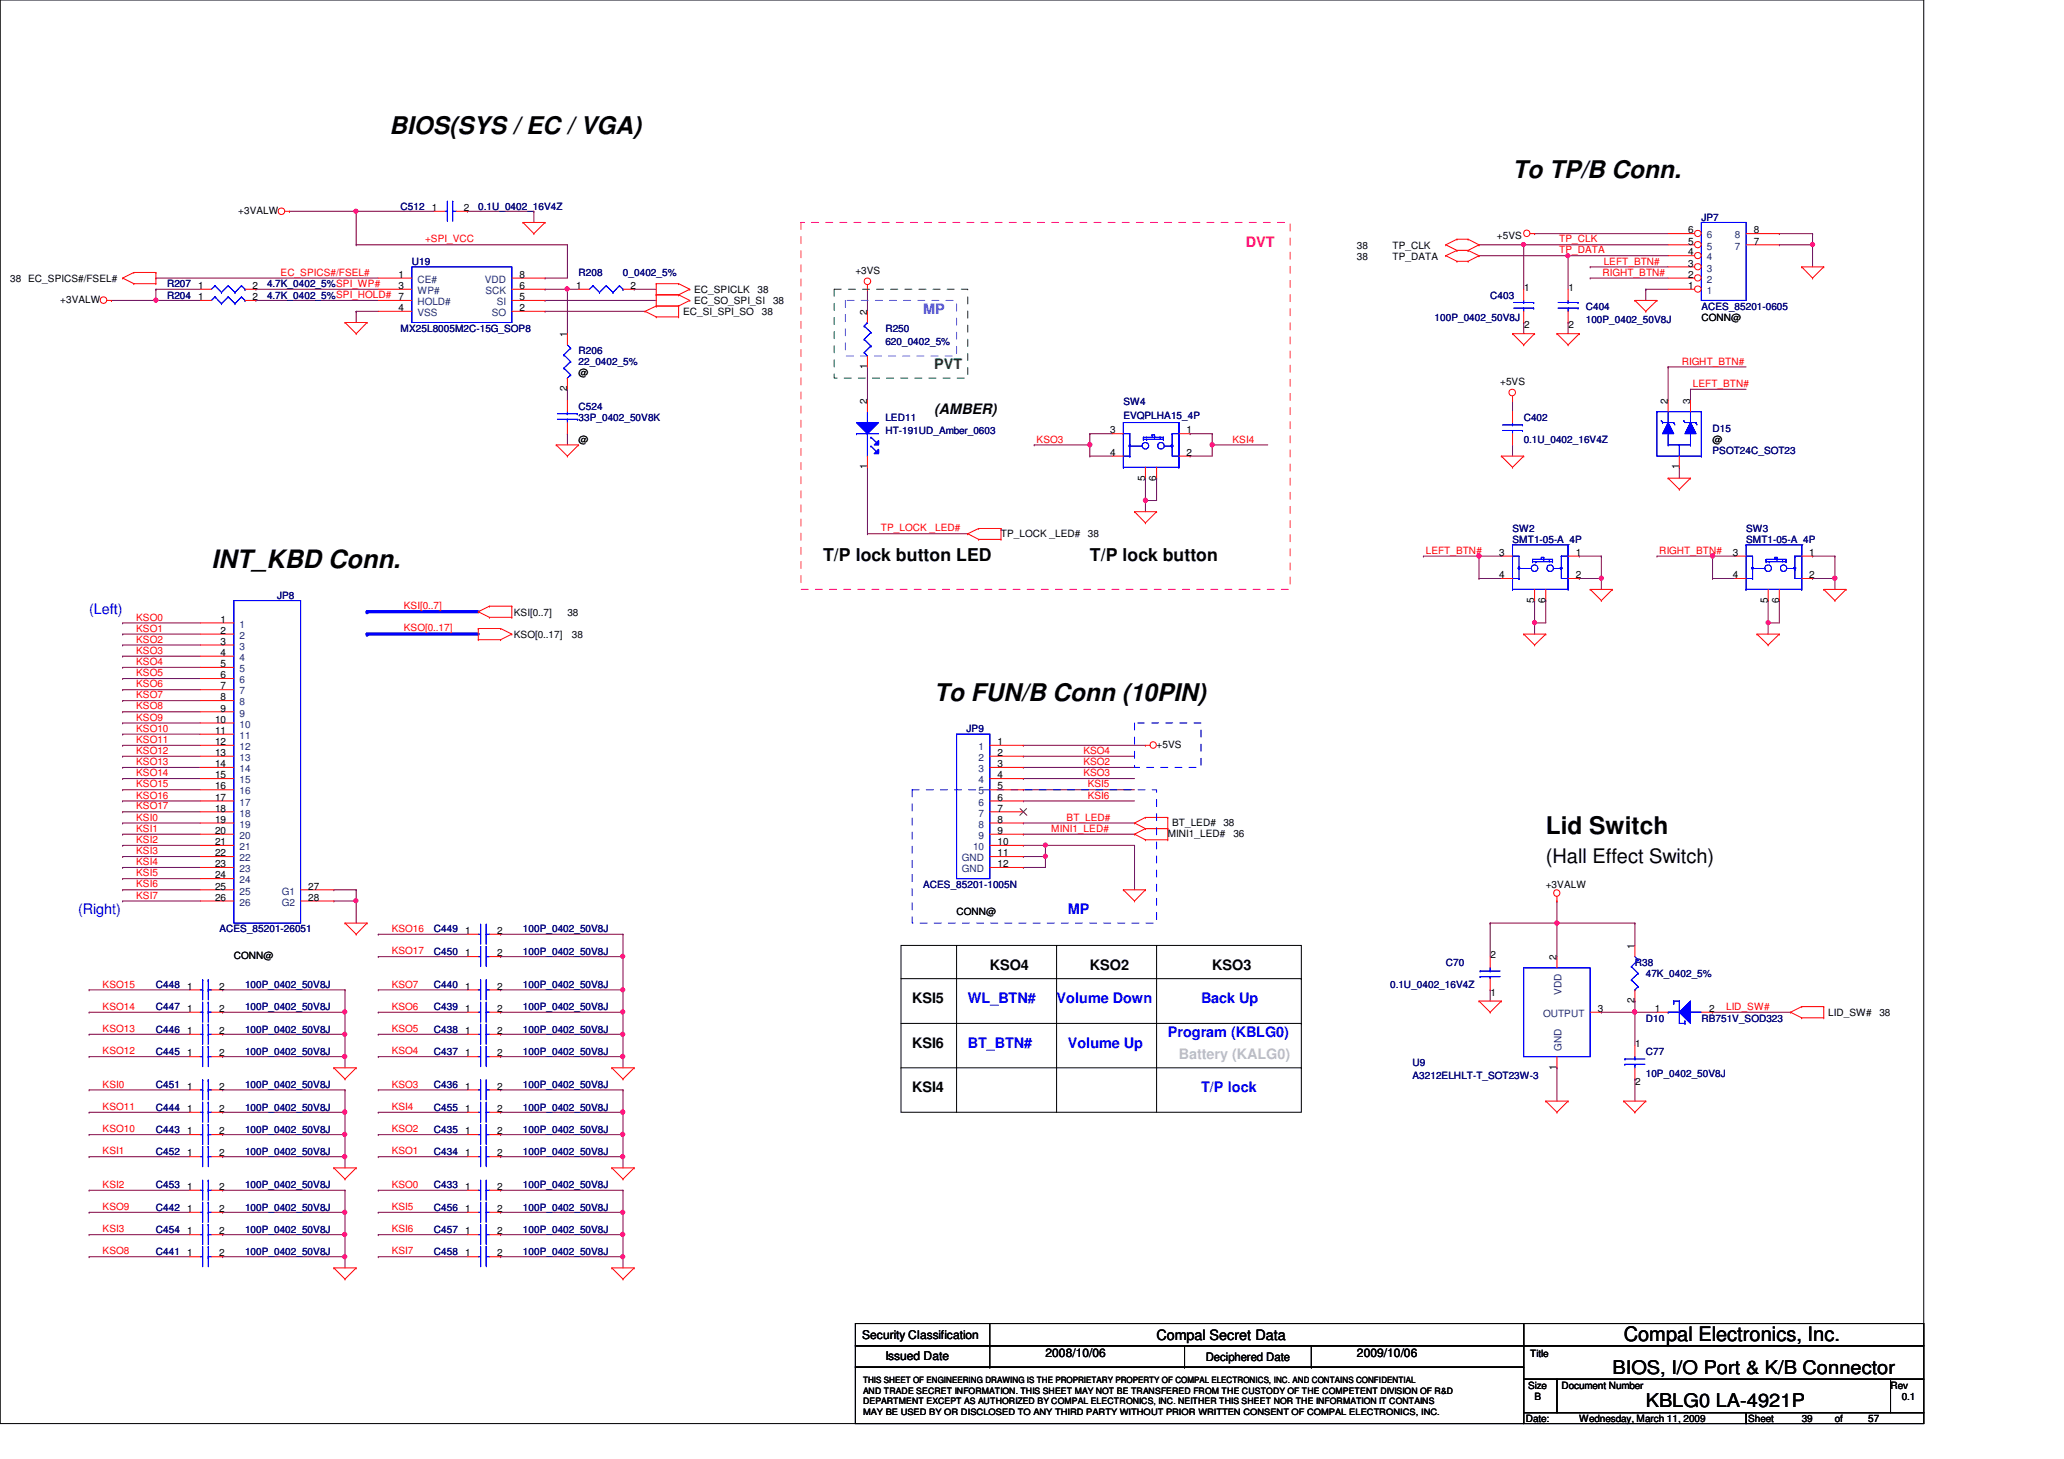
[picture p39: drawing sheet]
<svg xmlns="http://www.w3.org/2000/svg" width="297mm" height="210mm" viewBox="0 0 297 210" stroke-linecap="round" stroke-linejoin="round" font-family="sans-serif">
<defs><g id="words">
<text font-size="3.6" x="30.4" y="81.7">INT_KBD Conn.</text>
<g font-size="3.5">
<text x="56" y="19.2">BIOS(SYS / EC / VGA)</text>
<text x="217.7" y="25.6">To TP/B Conn.</text>
<text x="134.4" y="100.8">To FUN/B Conn (10PIN)</text>
<text x="222.5" y="120.1">Lid Switch</text>
</g>
<g font-size="2.9">
<text x="222.5" y="124.2">(Hall Effect Switch)</text>
<text x="233.7" y="193">Compal Electronics, Inc.</text>
</g>
<g font-size="2.7">
<text x="232.1" y="197.7">BIOS, I/O Port &amp; K/B Connector</text>
<text x="236.9" y="202.5">KBLG0 LA-4921P</text>
</g>
<g font-size="2.5">
<text x="118.4" y="80.8">T/P lock button LED</text>
<text x="156.8" y="80.8">T/P lock button</text>
</g>
<text font-size="2.1" fill="#ff0080" x="179.3" y="35.5">DVT</text>
<text font-size="2.1" fill="#8000ff" x="132.8" y="45.1">MP</text>
<text font-size="2.1" fill="#008000" x="134.4" y="53.1">PVT</text>
<g font-size="2.1">
<text x="134.4" y="59.5">(AMBER)</text>
<text x="142.4" y="139.5">KSO4</text>
<text x="156.8" y="139.5">KSO2</text>
<text x="174.5" y="139.5">KSO3</text>
<text x="131.3" y="144.3">KSI5</text>
<text x="131.3" y="150.7">KSI6</text>
<text x="131.3" y="157.1">KSI4</text>
<text x="166.5" y="192.8">Compal Secret Data</text>
</g>
<g font-size="2.1" fill="#00f">
<text x="12.8" y="88.3">(Left)</text>
<text x="11.3" y="131.5">(Right)</text>
<text x="153.7" y="131.5">MP</text>
<text x="139.3" y="144.3">WL_BTN#</text>
<text x="152.1" y="144.3">Volume Down</text>
<text x="168.1" y="149.1">Program (KBLG0)</text>
<text x="172.8" y="144.3">Back Up</text>
<text x="139.3" y="150.7">BT_BTN#</text>
<text x="153.7" y="150.7">Volume Up</text>
<text x="172.8" y="157.1">T/P lock</text>
</g>
<text font-size="2.1" fill="#c0c0c0" x="169.7" y="152.3">Battery (KALG0)</text>
<g font-size="1.7">
<text x="124.1" y="192.7">Security Classification</text>
<text x="127.4" y="195.7">Issued Date</text>
<text x="150.4" y="195.2">2008/10/06</text>
<text x="173.5" y="195.8">Deciphered Date</text>
<text x="195.3" y="195.2">2009/10/06</text>
</g>
<g font-size="1.4">
<text x="34.3" y="30.8">+3VALW</text>
<text x="62.1" y="30.4">1</text>
<text x="66.8" y="30.4">2</text>
<text x="195.3" y="35.8">38</text>
<text x="200.4" y="35.8">TP_CLK</text>
<text x="215.4" y="34.3">+5VS</text>
<text x="242.9" y="35.2">5</text>
<text x="242.9" y="33.6">6</text>
<text x="252.4" y="35.2">7</text>
<text x="252.4" y="33.6">8</text>
<text x="1.5" y="40.6">38 EC_SPICS#/FSEL#</text>
<text x="28.5" y="41.6">1</text>
<text x="36.4" y="41.6">2</text>
<text x="57.4" y="40">1</text>
<text x="57.4" y="41.6">3</text>
<text x="74.8" y="41.6">6</text>
<text x="74.8" y="40">8</text>
<text x="82.9" y="41.6">1</text>
<text x="90.8" y="41.6">2</text>
<text x="123.1" y="39.5">+3VS</text>
<text x="195.3" y="37.4">38</text>
<text x="200.4" y="37.4">TP_DATA</text>
<text x="219.3" y="41.8">1</text>
<text x="225.7" y="41.8">1</text>
<text x="242.9" y="41.6">1</text>
<text x="242.9" y="40">2</text>
<text x="242.9" y="38.4">3</text>
<text x="242.9" y="36.7">4</text>
<text x="8.7" y="43.6">+3VALW</text>
<text x="28.5" y="43.2">1</text>
<text x="36.4" y="43.2">2</text>
<text x="57.4" y="44.7">4</text>
<text x="57.4" y="43.2">7</text>
<text x="74.8" y="44.7">2</text>
<text x="74.8" y="43.2">5</text>
<text x="98.3" y="45.4">EC_SI_SPI_SO</text>
<text x="99.9" y="43.8">EC_SO_SPI_SI</text>
<text x="99.9" y="42.2">EC_SPICLK</text>
<text x="109" y="42.2">38</text>
<text x="109.6" y="45.4">38</text>
<text x="111.2" y="43.8">38</text>
<text x="124.8" y="45.3" transform="rotate(-90 124.8 45.3)">2</text>
<text x="219.3" y="47.2">2</text>
<text x="225.7" y="47.2">2</text>
<text x="244.9" y="46.1">CONN@</text>
<text x="81.6" y="48.5" transform="rotate(-90 81.6 48.5)">1</text>
<text x="124.8" y="53.1" transform="rotate(-90 124.8 53.1)">1</text>
<text x="81.6" y="56.3" transform="rotate(-90 81.6 56.3)">2</text>
<text x="83.3" y="54.1">@</text>
<text x="124.8" y="58.1" transform="rotate(-90 124.8 58.1)">2</text>
<text x="215.9" y="55.5">+5VS</text>
<text x="240" y="58.1" transform="rotate(-90 240 58.1)">2</text>
<text x="243.2" y="58.1" transform="rotate(-90 243.2 58.1)">3</text>
<text x="83.3" y="63.8">@</text>
<text x="159.8" y="62.4">3</text>
<text x="159.8" y="65.6">4</text>
<text x="170.8" y="65.6">2</text>
<text x="170.8" y="62.4">1</text>
<text x="246.5" y="63.8">@</text>
<text x="124.8" y="67.5" transform="rotate(-90 124.8 67.5)">1</text>
<text x="164.8" y="69.1" transform="rotate(-90 164.8 69.1)">5</text>
<text x="166.4" y="69.1" transform="rotate(-90 166.4 69.1)">6</text>
<text x="241.6" y="67.5" transform="rotate(-90 241.6 67.5)">1</text>
<text x="144.1" y="77.2">TP_LOCK _LED#</text>
<text x="156.5" y="77.2">38</text>
<text x="215.8" y="80">3</text>
<text x="215.8" y="83.2">4</text>
<text x="226.8" y="83.2">2</text>
<text x="226.8" y="80">1</text>
<text x="249.4" y="80">3</text>
<text x="249.4" y="83.2">4</text>
<text x="260.4" y="83.2">2</text>
<text x="260.4" y="80">1</text>
<text x="31.7" y="89.6">1</text>
<text x="74" y="88.6">KSI[0..7]</text>
<text x="81.7" y="88.6">38</text>
<text x="220.8" y="86.7" transform="rotate(-90 220.8 86.7)">5</text>
<text x="222.4" y="86.7" transform="rotate(-90 222.4 86.7)">6</text>
<text x="254.4" y="86.7" transform="rotate(-90 254.4 86.7)">5</text>
<text x="256" y="86.7" transform="rotate(-90 256 86.7)">6</text>
<text x="31.7" y="91.2">2</text>
<text x="31.7" y="92.8">3</text>
<text x="31.7" y="94.4">4</text>
<text x="31.7" y="96">5</text>
<text x="74" y="91.8">KSO[0..17]</text>
<text x="82.3" y="91.8">38</text>
<text x="31.7" y="97.6">6</text>
<text x="31.7" y="99.2">7</text>
<text x="31.7" y="100.8">8</text>
<text x="30.9" y="104">10</text>
<text x="30.9" y="105.6">11</text>
<text x="30.9" y="107.2">12</text>
<text x="31.7" y="102.4">9</text>
<text x="143.5" y="107.2">1</text>
<text x="166.5" y="107.6">+5VS</text>
<text x="30.9" y="108.8">13</text>
<text x="30.9" y="110.4">14</text>
<text x="30.9" y="112">15</text>
<text x="30.9" y="113.6">16</text>
<text x="143.5" y="108.8">2</text>
<text x="143.5" y="110.4">3</text>
<text x="143.5" y="112">4</text>
<text x="143.5" y="113.6">5</text>
<text x="30.9" y="115.2">17</text>
<text x="30.9" y="116.8">18</text>
<text x="30.9" y="118.4">19</text>
<text x="30.9" y="120">20</text>
<text x="143.5" y="115.2">6</text>
<text x="143.5" y="116.8">7</text>
<text x="143.5" y="118.4">8</text>
<text x="143.5" y="120">9</text>
<text x="168.7" y="118.8">BT_LED#</text>
<text x="176.1" y="118.8">38</text>
<text x="30.9" y="121.6">21</text>
<text x="30.9" y="123.2">22</text>
<text x="30.9" y="124.8">23</text>
<text x="143.5" y="121.6">10</text>
<text x="143.5" y="123.2">11</text>
<text x="143.5" y="124.8">12</text>
<text x="168.1" y="120.4">MINI1_LED#</text>
<text x="177.5" y="120.4">36</text>
<text x="30.9" y="126.4">24</text>
<text x="30.9" y="128">25</text>
<text x="30.9" y="129.6">26</text>
<text x="44.4" y="128">27</text>
<text x="44.4" y="129.6">28</text>
<text x="137.7" y="131.6">CONN@</text>
<text x="222.5" y="127.8">+3VALW</text>
<text x="66.9" y="137.6">1</text>
<text x="66.9" y="134.4">1</text>
<text x="71.5" y="137.6">2</text>
<text x="71.5" y="134.4">2</text>
<text x="214.5" y="137.8">2</text>
<text x="235.2" y="136.5" transform="rotate(-90 235.2 136.5)">1</text>
<text x="26.9" y="142.4">1</text>
<text x="31.5" y="142.4">2</text>
<text x="33.7" y="138">CONN@</text>
<text x="66.9" y="142.4">1</text>
<text x="71.5" y="142.4">2</text>
<text x="214.5" y="143.3">1</text>
<text x="224" y="138.1" transform="rotate(-90 224 138.1)">2</text>
<text x="26.9" y="145.6">1</text>
<text x="26.9" y="148.8">1</text>
<text x="31.5" y="145.6">2</text>
<text x="31.5" y="148.8">2</text>
<text x="66.9" y="148.8">1</text>
<text x="66.9" y="145.6">1</text>
<text x="71.5" y="148.8">2</text>
<text x="71.5" y="145.6">2</text>
<text x="230" y="145.6">3</text>
<text x="235.2" y="144.3" transform="rotate(-90 235.2 144.3)">2</text>
<text x="238.2" y="145.6">1</text>
<text x="246" y="145.6">2</text>
<text x="263.1" y="146.2">LID_SW#</text>
<text x="270.5" y="146.2">38</text>
<text x="26.9" y="152">1</text>
<text x="31.5" y="152">2</text>
<text x="66.9" y="152">1</text>
<text x="71.5" y="152">2</text>
<text x="224" y="153.9" transform="rotate(-90 224 153.9)">1</text>
<text x="235.3" y="150.6">1</text>
<text x="26.9" y="156.8">1</text>
<text x="26.9" y="160">1</text>
<text x="31.5" y="156.8">2</text>
<text x="31.5" y="160">2</text>
<text x="66.9" y="156.8">1</text>
<text x="66.9" y="160">1</text>
<text x="71.5" y="156.8">2</text>
<text x="71.5" y="160">2</text>
<text x="235.3" y="156.1">2</text>
<text x="26.9" y="166.4">1</text>
<text x="26.9" y="163.2">1</text>
<text x="31.5" y="166.4">2</text>
<text x="31.5" y="163.2">2</text>
<text x="66.9" y="166.4">1</text>
<text x="66.9" y="163.2">1</text>
<text x="71.5" y="166.4">2</text>
<text x="71.5" y="163.2">2</text>
<text x="26.9" y="171.2">1</text>
<text x="31.5" y="171.2">2</text>
<text x="66.9" y="171.2">1</text>
<text x="71.5" y="171.2">2</text>
<text x="26.9" y="174.4">1</text>
<text x="26.9" y="177.6">1</text>
<text x="31.5" y="174.4">2</text>
<text x="31.5" y="177.6">2</text>
<text x="66.9" y="174.4">1</text>
<text x="66.9" y="177.6">1</text>
<text x="71.5" y="174.4">2</text>
<text x="71.5" y="177.6">2</text>
<text x="26.9" y="180.8">1</text>
<text x="31.5" y="180.8">2</text>
<text x="66.9" y="180.8">1</text>
<text x="71.5" y="180.8">2</text>
<text x="220.2" y="195.2">Title</text>
<text x="219.9" y="199.8">Size</text>
<text x="220.8" y="201.4">B</text>
<text x="224.7" y="199.8">Document Number</text>
<text x="272.1" y="199.8">Rev</text>
<text x="273.7" y="201.4">0.1</text>
<text x="219.6" y="204.6">Date:</text>
<text x="227.3" y="204.6">Wednesday, March 11, 2009</text>
<text x="251.6" y="204.6">Sheet</text>
<text x="259.3" y="204.6">39</text>
<text x="264.1" y="204.6">of</text>
<text x="268.9" y="204.6">57</text>
</g>
<g font-size="1.4" fill="#000080">
<text x="57.7" y="30.1">C512</text>
<text x="68.8" y="30.1">0.1U_0402_16V4Z</text>
<text x="244.9" y="31.7">JP7</text>
<text x="24" y="41.4">R207</text>
<text x="38.4" y="41.4">4.7K_0402_5%SPI_WP#</text>
<text x="59.3" y="38.1">U19</text>
<text x="83.3" y="39.8">R208</text>
<text x="89.7" y="39.8">0_0402_5%</text>
<text x="24" y="43">R204</text>
<text x="38.4" y="43">4.7K_0402_5%SPI_HOLD#</text>
<text x="57.7" y="47.8">MX25L8005M2C-15G_SOP8</text>
<text x="127.4" y="47.8">R250</text>
<text x="206.5" y="46.1">100P_0402_50V8J</text>
<text x="214.5" y="43">C403</text>
<text x="228.2" y="44.6">C404</text>
<text x="228.2" y="46.5">100P_0402_50V8J</text>
<text x="244.9" y="44.6">ACES_85201-0605</text>
<text x="83.3" y="51">R206</text>
<text x="83.3" y="52.6">22_0402_5%</text>
<text x="127.4" y="49.7">620_0402_5%</text>
<text x="83.3" y="59">C524</text>
<text x="161.7" y="58.3">SW4</text>
<text x="83.3" y="60.6">33P_0402_50V8K</text>
<text x="127.4" y="60.6">LED11</text>
<text x="127.4" y="62.5">HT-191UD_Amber_0603</text>
<text x="161.7" y="60.2">EVQPLHA15_4P</text>
<text x="219.3" y="60.6">C402</text>
<text x="219.3" y="63.8">0.1U_0402_16V4Z</text>
<text x="246.5" y="62.1">D15</text>
<text x="246.5" y="65.4">PSOT24C_SOT23</text>
<text x="217.7" y="76.6">SW2</text>
<text x="251.3" y="76.6">SW3</text>
<text x="217.7" y="78.1">SMT1-05-A_4P</text>
<text x="251.3" y="78.1">SMT1-05-A_4P</text>
<text x="39.9" y="86.1">JP8</text>
<text x="139.1" y="105.4">JP9</text>
<text x="132.8" y="127.8">ACES_85201-1005N</text>
<text x="31.6" y="134.2">ACES_85201-26051</text>
<text x="62.4" y="137.4">C450</text>
<text x="62.4" y="134.2">C449</text>
<text x="75.3" y="137.4">100P_0402_50V8J</text>
<text x="75.3" y="134.2">100P_0402_50V8J</text>
<text x="22.4" y="142.2">C448</text>
<text x="35.3" y="142.2">100P_0402_50V8J</text>
<text x="62.4" y="142.2">C440</text>
<text x="75.3" y="142.2">100P_0402_50V8J</text>
<text x="200.1" y="142.2">0.1U_0402_16V4Z</text>
<text x="208.1" y="139">C70</text>
<text x="235.3" y="139">R38</text>
<text x="236.9" y="140.6">47K_0402_5%</text>
<text x="22.4" y="145.4">C447</text>
<text x="22.4" y="148.6">C446</text>
<text x="35.3" y="145.4">100P_0402_50V8J</text>
<text x="35.3" y="148.6">100P_0402_50V8J</text>
<text x="62.4" y="148.6">C438</text>
<text x="62.4" y="145.4">C439</text>
<text x="75.3" y="148.6">100P_0402_50V8J</text>
<text x="75.3" y="145.4">100P_0402_50V8J</text>
<text x="236.9" y="147">D10</text>
<text x="244.9" y="147">RB751V_SOD323</text>
<text x="22.4" y="151.8">C445</text>
<text x="35.3" y="151.8">100P_0402_50V8J</text>
<text x="62.4" y="151.8">C437</text>
<text x="75.3" y="151.8">100P_0402_50V8J</text>
<text x="203.3" y="153.4">U9</text>
<text x="203.3" y="155.3">A3212ELHLT-T_SOT23W-3</text>
<text x="236.9" y="151.8">C77</text>
<text x="236.9" y="155">10P_0402_50V8J</text>
<text x="22.4" y="156.6">C451</text>
<text x="22.4" y="159.8">C444</text>
<text x="35.3" y="156.6">100P_0402_50V8J</text>
<text x="35.3" y="159.8">100P_0402_50V8J</text>
<text x="62.4" y="156.6">C436</text>
<text x="62.4" y="159.8">C455</text>
<text x="75.3" y="156.6">100P_0402_50V8J</text>
<text x="75.3" y="159.8">100P_0402_50V8J</text>
<text x="22.4" y="166.2">C452</text>
<text x="22.4" y="163">C443</text>
<text x="35.3" y="166.2">100P_0402_50V8J</text>
<text x="35.3" y="163">100P_0402_50V8J</text>
<text x="62.4" y="166.2">C434</text>
<text x="62.4" y="163">C435</text>
<text x="75.3" y="166.2">100P_0402_50V8J</text>
<text x="75.3" y="163">100P_0402_50V8J</text>
<text x="22.4" y="171">C453</text>
<text x="35.3" y="171">100P_0402_50V8J</text>
<text x="62.4" y="171">C433</text>
<text x="75.3" y="171">100P_0402_50V8J</text>
<text x="22.4" y="174.2">C442</text>
<text x="22.4" y="177.4">C454</text>
<text x="35.3" y="174.2">100P_0402_50V8J</text>
<text x="35.3" y="177.4">100P_0402_50V8J</text>
<text x="62.4" y="174.2">C456</text>
<text x="62.4" y="177.4">C457</text>
<text x="75.3" y="174.2">100P_0402_50V8J</text>
<text x="75.3" y="177.4">100P_0402_50V8J</text>
<text x="22.4" y="180.6">C441</text>
<text x="35.3" y="180.6">100P_0402_50V8J</text>
<text x="62.4" y="180.6">C458</text>
<text x="75.3" y="180.6">100P_0402_50V8J</text>
</g>
<g font-size="1.4" fill="#f00">
<text x="61.2" y="34.9">+SPI_VCC</text>
<text x="224.4" y="34.9">TP_CLK</text>
<text x="40.4" y="39.7">EC_SPICS#/FSEL#</text>
<text x="224.4" y="36.4">TP_DATA</text>
<text x="230.6" y="39.7">RIGHT_BTN#</text>
<text x="230.8" y="38.1">LEFT_BTN#</text>
<text x="242" y="52.5">RIGHT_BTN#</text>
<text x="243.6" y="55.7">LEFT_BTN#</text>
<text x="149.2" y="63.7">KSO3</text>
<text x="177.4" y="63.7">KSI4</text>
<text x="126.8" y="76.5">TP_LOCK _LED#</text>
<text x="205.2" y="79.7">LEFT_BTN#</text>
<text x="238.8" y="79.7">RIGHT_BTN#</text>
<text x="19.6" y="89.3">KSO0</text>
<text x="58.1" y="87.5">KSI[0..7]</text>
<text x="19.6" y="90.9">KSO1</text>
<text x="19.6" y="92.5">KSO2</text>
<text x="19.6" y="95.7">KSO4</text>
<text x="19.6" y="94.1">KSO3</text>
<text x="58.1" y="90.8">KSO[0..17]</text>
<text x="19.6" y="97.3">KSO5</text>
<text x="19.6" y="98.9">KSO6</text>
<text x="19.6" y="100.5">KSO7</text>
<text x="19.6" y="102.1">KSO8</text>
<text x="19.6" y="105.3">KSO10</text>
<text x="19.6" y="106.9">KSO11</text>
<text x="19.6" y="103.7">KSO9</text>
<text x="19.6" y="108.5">KSO12</text>
<text x="19.6" y="110.1">KSO13</text>
<text x="19.6" y="113.3">KSO15</text>
<text x="19.6" y="111.7">KSO14</text>
<text x="155.9" y="108.5">KSO4</text>
<text x="155.9" y="110.1">KSO2</text>
<text x="155.9" y="111.7">KSO3</text>
<text x="156.5" y="113.3">KSI5</text>
<text x="19.6" y="119.7">KSI1</text>
<text x="19.6" y="118.1">KSI0</text>
<text x="19.6" y="114.9">KSO16</text>
<text x="19.6" y="116.5">KSO17</text>
<text x="151.3" y="119.7">MINI1_LED#</text>
<text x="153.5" y="118.1">BT_LED#</text>
<text x="156.5" y="114.9">KSI6</text>
<text x="19.6" y="121.3">KSI2</text>
<text x="19.6" y="122.9">KSI3</text>
<text x="19.6" y="124.5">KSI4</text>
<text x="19.6" y="127.7">KSI6</text>
<text x="19.6" y="126.1">KSI5</text>
<text x="19.6" y="129.3">KSI7</text>
<text x="56.4" y="134.1">KSO16</text>
<text x="56.4" y="137.3">KSO17</text>
<text x="14.8" y="142.1">KSO15</text>
<text x="56.4" y="142.1">KSO7</text>
<text x="14.8" y="145.3">KSO14</text>
<text x="14.8" y="148.5">KSO13</text>
<text x="56.4" y="148.5">KSO5</text>
<text x="56.4" y="145.3">KSO6</text>
<text x="248.4" y="145.3">LID_SW#</text>
<text x="14.8" y="151.7">KSO12</text>
<text x="56.4" y="151.7">KSO4</text>
<text x="14.8" y="156.5">KSI0</text>
<text x="14.8" y="159.7">KSO11</text>
<text x="56.4" y="156.5">KSO3</text>
<text x="56.4" y="159.7">KSI4</text>
<text x="14.8" y="162.9">KSO10</text>
<text x="14.8" y="166.1">KSI1</text>
<text x="56.4" y="162.9">KSO2</text>
<text x="56.4" y="166.1">KSO1</text>
<text x="14.8" y="170.9">KSI2</text>
<text x="56.4" y="170.9">KSO0</text>
<text x="14.8" y="177.3">KSI3</text>
<text x="14.8" y="174.1">KSO9</text>
<text x="56.4" y="177.3">KSI6</text>
<text x="56.4" y="174.1">KSI5</text>
<text x="14.8" y="180.5">KSO8</text>
<text x="56.4" y="180.5">KSI7</text>
</g>
<g font-size="1.4" fill="#004080">
<text x="245.7" y="35.9">5</text>
<text x="245.7" y="34.3">6</text>
<text x="249.7" y="35.9">7</text>
<text x="249.7" y="34.3">8</text>
<text x="60.1" y="40.7">CE#</text>
<text x="69.8" y="40.7">VDD</text>
<text x="245.7" y="40.7">2</text>
<text x="245.7" y="39.1">3</text>
<text x="245.7" y="37.5">4</text>
<text x="60.1" y="42.3">WP#</text>
<text x="60.1" y="45.5">VSS</text>
<text x="60.1" y="43.9">HOLD#</text>
<text x="69.8" y="42.3">SCK</text>
<text x="70.8" y="45.5">SO</text>
<text x="71.5" y="43.9">SI</text>
<text x="245.7" y="42.3">1</text>
<text x="34.5" y="90.3">1</text>
<text x="34.5" y="91.9">2</text>
<text x="34.5" y="93.5">3</text>
<text x="34.5" y="95.1">4</text>
<text x="34.5" y="96.7">5</text>
<text x="34.5" y="98.3">6</text>
<text x="34.5" y="99.9">7</text>
<text x="34.5" y="101.5">8</text>
<text x="34.5" y="103.1">9</text>
<text x="34.5" y="104.7">10</text>
<text x="34.5" y="106.3">11</text>
<text x="34.5" y="107.9">12</text>
<text x="140.8" y="107.9">1</text>
<text x="34.5" y="109.5">13</text>
<text x="34.5" y="111.1">14</text>
<text x="34.5" y="112.7">15</text>
<text x="140.8" y="109.5">2</text>
<text x="140.8" y="111.1">3</text>
<text x="140.8" y="112.7">4</text>
<text x="34.5" y="114.3">16</text>
<text x="34.5" y="115.9">17</text>
<text x="34.5" y="117.5">18</text>
<text x="34.5" y="119.1">19</text>
<text x="140.8" y="114.3">5</text>
<text x="140.8" y="115.9">6</text>
<text x="140.8" y="117.5">7</text>
<text x="140.8" y="119.1">8</text>
<text x="34.5" y="120.7">20</text>
<text x="34.5" y="122.3">21</text>
<text x="34.5" y="123.9">22</text>
<text x="34.5" y="125.5">23</text>
<text x="138.4" y="123.9">GND</text>
<text x="138.4" y="125.5">GND</text>
<text x="140" y="122.3">10</text>
<text x="140.8" y="120.7">9</text>
<text x="34.5" y="127.1">24</text>
<text x="34.5" y="128.7">25</text>
<text x="34.5" y="130.3">26</text>
<text x="40.6" y="128.7">G1</text>
<text x="40.6" y="130.3">G2</text>
<text x="224.7" y="143.1" transform="rotate(-90 224.7 143.1)">VDD</text>
<text x="222.1" y="146.3">OUTPUT</text>
<text x="224.7" y="151.2" transform="rotate(-90 224.7 151.2)">GND</text>
</g>
<g font-size="1.3">
<text x="124.2" y="202">DEPARTMENT EXCEPT AS AUTHORIZED BY COMPAL ELECTRONICS, INC. NEITHER THIS SHEET NOR THE INFORMATION IT CONTAINS</text>
<text x="124.2" y="199">THIS SHEET OF ENGINEERING DRAWING IS THE PROPRIETARY PROPERTY OF COMPAL ELECTRONICS, INC. AND CONTAINS CONFIDENTIAL</text>
<text x="124.2" y="200.5">AND TRADE SECRET INFORMATION. THIS SHEET MAY NOT BE TRANSFERED FROM THE CUSTODY OF THE COMPETENT DIVISION OF R&amp;D</text>
<text x="124.2" y="203.5">MAY BE USED BY OR DISCLOSED TO ANY THIRD PARTY WITHOUT PRIOR WRITTEN CONSENT OF COMPAL ELECTRONICS, INC.</text>
</g>
</g></defs>
<path d="M0 0h276.9v204.8h-276.9z" fill="none" stroke="#000" stroke-width=".14"/>
<g fill="none" stroke="#800040" stroke-width=".14">
<path d="M219.3 35.2h.1M219.3 35.2h20.8M220.8 33.6h.1M220.8 33.6h19.3M217.7 57.6h.1M217.7 57.6v1.6M236.9 41.6h.1M236.9 41.6h3.2M240.1 52.8h.1M240.1 52.8h11.2M240.1 52.8v4.8M243.3 56h.1"/>
<path d="M243.3 56h8M243.3 56v1.6M217.7 64h.1M217.7 64v1.6M241.7 67.2h.1M241.7 67.2v1.6"/>
</g>
<circle cx="219.2" cy="35.2" r=".3" fill="#f0f"/>
<circle cx="219.2" cy="35.2" r=".3" fill="none" stroke="#f0f" stroke-width=".14"/>
<path d="M225.7 36.8h.1M225.7 36.8h14.4" fill="none" stroke="#800040" stroke-width=".14"/>
<circle cx="225.6" cy="36.8" r=".3" fill="#f0f"/>
<circle cx="225.6" cy="36.8" r=".3" fill="none" stroke="#f0f" stroke-width=".14"/>
<g fill="none" stroke="#800040" stroke-width=".14">
<path d="M236.9 41.6h.1M236.9 41.6v1.6M12.8 145.6h.1M12.8 142.4h.1M12.8 148.8h.1M12.8 152h.1M12.8 156.8h.1M12.8 145.6h14.5M12.8 142.4h14.5M12.8 148.8h14.5M12.8 152h14.5M12.8 156.8h14.5"/>
<path d="M54.4 148.8h.1M54.4 142.4h.1M54.4 152h.1M54.4 145.6h.1M54.4 156.8h.1M54.4 145.6h12.9M54.4 142.4h12.9M54.4 148.8h12.9M54.4 152h12.9M54.4 156.8h12.9M12.8 177.6h.1M12.8 171.2h.1"/>
<path d="M12.8 174.4h.1M12.8 163.2h.1M12.8 166.4h.1M12.8 160h.1M12.8 177.6h14.5M12.8 171.2h14.5M12.8 174.4h14.5M12.8 163.2h14.5M12.8 166.4h14.5M12.8 160h14.5M32 174.4h.1M32 177.6h.1"/>
<path d="M32 171.2h.1M32 177.6h17.7M32 171.2h17.7M32 174.4h17.7M54.4 177.6h.1M54.4 174.4h.1M54.4 171.2h.1M54.4 160h.1M54.4 163.2h.1M54.4 166.4h.1M54.4 177.6h12.9M54.4 171.2h12.9"/>
<path d="M54.4 174.4h12.9M54.4 163.2h12.9M54.4 166.4h12.9M54.4 160h12.9M12.8 180.8h.1M12.8 180.8h14.5M32 180.8h.1M32 180.8h17.7M54.4 180.8h.1M54.4 180.8h12.9"/>
</g>
<circle cx="49.6" cy="180.8" r=".3" fill="#f0f"/>
<circle cx="49.6" cy="180.8" r=".3" fill="none" stroke="#f0f" stroke-width=".14"/>
<path d="M49.7 177.6h.1M49.7 177.6v3.2" fill="none" stroke="#800040" stroke-width=".14"/>
<circle cx="49.6" cy="177.6" r=".3" fill="#f0f"/>
<circle cx="49.6" cy="177.6" r=".3" fill="none" stroke="#f0f" stroke-width=".14"/>
<path d="M49.7 163.2h.1M49.7 163.2v3.2" fill="none" stroke="#800040" stroke-width=".14"/>
<circle cx="49.6" cy="163.2" r=".3" fill="#f0f"/>
<circle cx="49.6" cy="163.2" r=".3" fill="none" stroke="#f0f" stroke-width=".14"/>
<path d="M32 166.4h.1M32 166.4h17.7" fill="none" stroke="#800040" stroke-width=".14"/>
<circle cx="49.6" cy="166.4" r=".3" fill="#f0f"/>
<circle cx="49.6" cy="166.4" r=".3" fill="none" stroke="#f0f" stroke-width=".14"/>
<path d="M32 163.2h.1M32 163.2h17.7M49.7 174.4h.1M49.7 174.4v3.2" fill="none" stroke="#800040" stroke-width=".14"/>
<circle cx="49.6" cy="174.4" r=".3" fill="#f0f"/>
<circle cx="49.6" cy="174.4" r=".3" fill="none" stroke="#f0f" stroke-width=".14"/>
<path d="M32 156.8h.1M32 142.4h.1M32 152h.1M32 156.8h17.7M32 142.4h17.7M32 152h17.7M32 160h.1M32 160h17.7M49.7 171.2h.1M49.7 171.2v3.2M49.7 180.8h.1M49.7 180.8v1.6" fill="none" stroke="#800040" stroke-width=".14"/>
<circle cx="49.6" cy="152" r=".31" fill="#f0f"/>
<circle cx="49.6" cy="152" r=".31" fill="none" stroke="#f0f" stroke-width=".14"/>
<path d="M32 145.6h.1M32 145.6h17.7M49.7 160h.1M49.7 160v3.2" fill="none" stroke="#800040" stroke-width=".14"/>
<circle cx="49.6" cy="160" r=".31" fill="#f0f"/>
<circle cx="49.6" cy="160" r=".31" fill="none" stroke="#f0f" stroke-width=".14"/>
<path d="M32 148.8h.1M32 148.8h17.7M49.7 156.8h.1M49.7 148.8h.1M49.7 148.8v3.2M49.7 156.8v3.2M49.7 166.4h.1M49.7 166.4v1.6" fill="none" stroke="#800040" stroke-width=".14"/>
<circle cx="49.6" cy="148.8" r=".3" fill="#f0f"/>
<circle cx="49.6" cy="148.8" r=".3" fill="none" stroke="#f0f" stroke-width=".14"/>
<path d="M49.7 145.6h.1M49.7 145.6v3.2" fill="none" stroke="#800040" stroke-width=".14"/>
<circle cx="49.6" cy="145.6" r=".3" fill="#f0f"/>
<circle cx="49.6" cy="145.6" r=".3" fill="none" stroke="#f0f" stroke-width=".14"/>
<path d="M72 145.6h.1M72 152h.1M72 145.6h17.7M72 152h17.7" fill="none" stroke="#800040" stroke-width=".14"/>
<circle cx="89.6" cy="152" r=".31" fill="#f0f"/>
<circle cx="89.6" cy="152" r=".31" fill="none" stroke="#f0f" stroke-width=".14"/>
<path d="M49.7 142.4h.1M49.7 142.4v3.2M72 148.8h.1M72 148.8h17.7M89.7 148.8h.1M89.7 148.8v3.2" fill="none" stroke="#800040" stroke-width=".14"/>
<circle cx="89.6" cy="148.8" r=".3" fill="#f0f"/>
<circle cx="89.6" cy="148.8" r=".3" fill="none" stroke="#f0f" stroke-width=".14"/>
<path d="M72 142.4h.1M72 142.4h17.7" fill="none" stroke="#800040" stroke-width=".14"/>
<circle cx="89.6" cy="142.4" r=".3" fill="#f0f"/>
<circle cx="89.6" cy="142.4" r=".3" fill="none" stroke="#f0f" stroke-width=".14"/>
<path d="M49.7 152h.1M49.7 152v1.6M72 156.8h.1M72 156.8h17.7M89.7 152h.1M89.7 145.6h.1M89.7 145.6v3.2M89.7 152v1.6" fill="none" stroke="#800040" stroke-width=".14"/>
<circle cx="89.6" cy="145.6" r=".3" fill="#f0f"/>
<circle cx="89.6" cy="145.6" r=".3" fill="none" stroke="#f0f" stroke-width=".14"/>
<path d="M89.7 142.4h.1M89.7 142.4v3.2M72 163.2h.1M72 166.4h.1M72 163.2h17.7M72 166.4h17.7" fill="none" stroke="#800040" stroke-width=".14"/>
<circle cx="89.6" cy="166.4" r=".3" fill="#f0f"/>
<circle cx="89.6" cy="166.4" r=".3" fill="none" stroke="#f0f" stroke-width=".14"/>
<path d="M72 160h.1M72 160h17.7M89.7 163.2h.1M89.7 163.2v3.2" fill="none" stroke="#800040" stroke-width=".14"/>
<circle cx="89.6" cy="163.2" r=".3" fill="#f0f"/>
<circle cx="89.6" cy="163.2" r=".3" fill="none" stroke="#f0f" stroke-width=".14"/>
<path d="M89.7 166.4h.1M89.7 160h.1M89.7 160v3.2M89.7 166.4v1.6" fill="none" stroke="#800040" stroke-width=".14"/>
<circle cx="89.6" cy="160" r=".31" fill="#f0f"/>
<circle cx="89.6" cy="160" r=".31" fill="none" stroke="#f0f" stroke-width=".14"/>
<path d="M72 171.2h.1M72 171.2h17.7M72 180.8h.1M72 180.8h17.7" fill="none" stroke="#800040" stroke-width=".14"/>
<circle cx="89.6" cy="180.8" r=".3" fill="#f0f"/>
<circle cx="89.6" cy="180.8" r=".3" fill="none" stroke="#f0f" stroke-width=".14"/>
<path d="M89.7 177.6h.1M89.7 177.6v3.2" fill="none" stroke="#800040" stroke-width=".14"/>
<circle cx="89.6" cy="177.6" r=".3" fill="#f0f"/>
<circle cx="89.6" cy="177.6" r=".3" fill="none" stroke="#f0f" stroke-width=".14"/>
<path d="M89.7 156.8h.1M89.7 156.8v3.2M72 174.4h.1M72 177.6h.1M72 174.4h17.7M89.7 174.4h.1M89.7 174.4v3.2h-17.7" fill="none" stroke="#800040" stroke-width=".14"/>
<circle cx="89.6" cy="174.4" r=".3" fill="#f0f"/>
<circle cx="89.6" cy="174.4" r=".3" fill="none" stroke="#f0f" stroke-width=".14"/>
<path d="M89.7 171.2h.1M89.7 171.2v3.2M89.7 180.8h.1M89.7 180.8v1.6" fill="none" stroke="#800040" stroke-width=".14"/>
<path d="M52.8 91.2h16" fill="none" stroke="#00f" stroke-width=".47"/>
<circle cx="52.8" cy="91.2" r=".23" fill="#00f"/>
<path d="M52.8 88h16" fill="none" stroke="#00f" stroke-width=".47"/>
<circle cx="52.8" cy="88" r=".23" fill="#00f"/>
<g fill="none" stroke="#800040" stroke-width=".14">
<path d="M212.8 35.2h.1M212.8 36.8h.1M212.8 35.2h6.5M212.8 36.8h12.9M219.3 35.2h.1M219.3 35.2v6.4M225.7 36.8h.1M225.7 36.8v4.8M22.4 41.6h.1M22.4 43.2h.1M22.4 41.6h6.4M22.4 43.2h6.4"/>
<path d="M219.3 46.4h.1M219.3 46.4v1.6M225.7 46.4h.1M225.7 46.4v1.6M17.6 91.2h.1M17.6 89.6h.1M17.6 92.8h.1M17.6 96h.1M17.6 94.4h.1M17.6 97.6h.1M17.6 99.2h.1M17.6 91.2h11.2"/>
<path d="M17.6 89.6h11.2M17.6 92.8h11.2M17.6 96h11.2M17.6 94.4h11.2M17.6 97.6h11.2M17.6 99.2h11.2M17.6 100.8h.1M17.6 102.4h.1M17.6 108.8h.1M17.6 105.6h.1M17.6 110.4h.1M17.6 107.2h.1"/>
<path d="M17.6 104h.1M17.6 113.6h.1M17.6 112h.1M17.6 118.4h.1M17.6 115.2h.1M17.6 116.8h.1M17.6 100.8h11.2M17.6 102.4h11.2M17.6 108.8h11.2M17.6 105.6h11.2M17.6 110.4h11.2M17.6 107.2h11.2"/>
<path d="M17.6 104h11.2M17.6 113.6h11.2M17.6 112h11.2M17.6 118.4h11.2M17.6 115.2h11.2M17.6 116.8h11.2M17.6 120h.1M17.6 128h.1M17.6 126.4h.1M17.6 129.6h.1M17.6 121.6h.1M17.6 123.2h.1"/>
<path d="M17.6 124.8h.1M17.6 120h11.2M17.6 128h11.2M17.6 126.4h11.2M17.6 129.6h11.2M17.6 121.6h11.2M17.6 123.2h11.2M17.6 124.8h11.2"/>
</g>
<circle cx="22.4" cy="43.2" r=".3" fill="#f0f"/>
<circle cx="22.4" cy="43.2" r=".3" fill="none" stroke="#f0f" stroke-width=".14"/>
<g fill="none" stroke="#800040" stroke-width=".14">
<path d="M41.7 30.4h.1M41.7 30.4h9.6M51.3 35.2h.1M51.3 30.4h.1M51.3 35.2h30.4M51.3 30.4v4.8M16 43.2h.1M22.4 41.6h.1M22.4 41.6v1.6h-6.4M36.8 41.6h.1M36.8 41.6h17.6M51.3 44.8h.1"/>
<path d="M51.3 44.8h3.1M78.4 43.2h.1M78.4 43.2h16"/>
</g>
<circle cx="51.2" cy="30.4" r=".3" fill="#f0f"/>
<circle cx="51.2" cy="30.4" r=".3" fill="none" stroke="#f0f" stroke-width=".14"/>
<g fill="none" stroke="#800040" stroke-width=".14">
<path d="M51.3 30.4h.1M51.3 30.4h11.1M67.3 30.4h.1M67.3 30.4h9.5M76.8 30.4h.1M76.8 30.4v1.6M81.7 35.2h.1M81.7 35.2v4.8h-3.3M228.9 38.4h.1M228.9 38.4h11.2M22.4 40h.1M22.4 40h32"/>
<path d="M36.8 43.2h.1M36.8 43.2h17.6M51.3 44.8h.1M51.3 44.8v1.6M78.4 44.8h.1M78.4 40h.1M78.4 44.8h14.4M228.9 40h.1M228.9 40h11.2M48 128h.1M48 128h3.3M51.3 129.6h.1"/>
<path d="M51.3 129.6v3.2"/>
</g>
<circle cx="51.2" cy="129.6" r=".3" fill="#f0f"/>
<circle cx="51.2" cy="129.6" r=".3" fill="none" stroke="#f0f" stroke-width=".14"/>
<path d="M48 129.6h.1M51.3 128h.1M51.3 128v1.6h-3.3M54.4 134.4h.1M54.4 137.6h.1M54.4 134.4h12.9M54.4 137.6h12.9M72 134.4h.1M72 137.6h.1M72 134.4h17.7M72 137.6h17.7" fill="none" stroke="#800040" stroke-width=".14"/>
<circle cx="89.6" cy="137.6" r=".3" fill="#f0f"/>
<circle cx="89.6" cy="137.6" r=".3" fill="none" stroke="#f0f" stroke-width=".14"/>
<path d="M256.1 33.6h.1M256.1 35.2h.1M256.1 33.6h4.8M256.1 35.2h4.8M260.9 35.2h.1M260.9 35.2v3.2M89.7 134.4h.1M89.7 137.6h.1M89.7 134.4v8" fill="none" stroke="#800040" stroke-width=".14"/>
<circle cx="260.9" cy="35.2" r=".3" fill="#f0f"/>
<circle cx="260.9" cy="35.2" r=".3" fill="none" stroke="#f0f" stroke-width=".14"/>
<path d="M224.1 132.8h.1M224.1 132.8v4.8M224.1 153.6h.1M224.1 153.6v4.8M230.5 145.6h.1M230.5 145.6h4.8M235.3 144h.1M235.3 145.6h.1M235.3 144v6.4" fill="none" stroke="#800040" stroke-width=".14"/>
<circle cx="235.2" cy="145.6" r=".3" fill="#f0f"/>
<circle cx="235.2" cy="145.6" r=".3" fill="none" stroke="#f0f" stroke-width=".14"/>
<path d="M235.3 145.6h.1M235.3 145.6h3.2" fill="none" stroke="#800040" stroke-width=".14"/>
<circle cx="235.2" cy="145.6" r=".3" fill="#f0f"/>
<circle cx="235.2" cy="145.6" r=".3" fill="none" stroke="#f0f" stroke-width=".14"/>
<path d="M224.1 132.8h.1M224.1 132.8h11.2" fill="none" stroke="#800040" stroke-width=".14"/>
<circle cx="224.1" cy="132.8" r=".31" fill="#f0f"/>
<circle cx="224.1" cy="132.8" r=".31" fill="none" stroke="#f0f" stroke-width=".14"/>
<g fill="none" stroke="#800040" stroke-width=".14">
<path d="M260.9 33.6h.1M260.9 33.6v1.6M254.5 89.6h.1M254.5 89.6v1.6M256.1 86.4h.1M256.1 86.4v3.2M214.5 132.8h.1M214.5 132.8v4.8M224.1 129.6h.1M224.1 129.6v3.2h-9.6M235.3 132.8h.1M235.3 132.8v3.2"/>
<path d="M214.5 142.4h.1M214.5 142.4v1.6M235.3 155.2h.1M235.3 155.2v3.2M246.5 145.6h.1M246.5 145.6h11.2"/>
</g>
<circle cx="254.5" cy="89.6" r=".3" fill="#f0f"/>
<circle cx="254.5" cy="89.6" r=".3" fill="none" stroke="#f0f" stroke-width=".14"/>
<path d="M212.8 83.2h.1M212.8 80h.1M212.8 83.2h3.3M212.8 80v3.2M254.5 89.6h.1M254.5 86.4h.1M254.5 89.6h1.6M254.5 86.4v3.2" fill="none" stroke="#800040" stroke-width=".14"/>
<circle cx="212.8" cy="80" r=".31" fill="#f0f"/>
<circle cx="212.8" cy="80" r=".31" fill="none" stroke="#f0f" stroke-width=".14"/>
<path d="M204.8 80h.1M204.8 80h8M227.3 83.2h.1M227.3 83.2h3.2M230.5 83.2h.1M230.5 83.2v1.6" fill="none" stroke="#800040" stroke-width=".14"/>
<circle cx="230.5" cy="83.2" r=".3" fill="#f0f"/>
<circle cx="230.5" cy="83.2" r=".3" fill="none" stroke="#f0f" stroke-width=".14"/>
<path d="M212.8 80h.1M212.8 80h3.3M238.5 80h.1M238.5 80h8M246.5 83.2h.1M246.5 80h.1M246.5 83.2h3.2M246.5 80v3.2M260.9 83.2h.1M260.9 83.2h3.2M264.1 83.2h.1M264.1 83.2v1.6" fill="none" stroke="#800040" stroke-width=".14"/>
<circle cx="264.1" cy="83.2" r=".31" fill="#f0f"/>
<circle cx="264.1" cy="83.2" r=".31" fill="none" stroke="#f0f" stroke-width=".14"/>
<path d="M220.8 89.6h.1M220.8 89.6v1.6M222.5 86.4h.1M222.5 86.4v3.2M260.9 80h.1M260.9 80h3.2" fill="none" stroke="#800040" stroke-width=".14"/>
<circle cx="220.9" cy="89.6" r=".3" fill="#f0f"/>
<circle cx="220.9" cy="89.6" r=".3" fill="none" stroke="#f0f" stroke-width=".14"/>
<path d="M220.8 89.6h.1M220.8 86.4h.1M220.8 89.6h1.7M220.8 86.4v3.2M246.5 80h.1M246.5 80h3.2" fill="none" stroke="#800040" stroke-width=".14"/>
<circle cx="246.5" cy="80" r=".31" fill="#f0f"/>
<circle cx="246.5" cy="80" r=".31" fill="none" stroke="#f0f" stroke-width=".14"/>
<g fill="none" stroke="#800040" stroke-width=".14">
<path d="M78.4 41.6h.1M78.4 41.6h3.3M81.7 41.6h.1M81.7 56h.1M81.7 41.6v6.4M81.7 56v1.6M81.7 62.4h.1M81.7 62.4v1.6M227.3 80h.1M227.3 80h3.2M230.5 80h.1M230.5 80v3.2"/>
<path d="M264.1 80h.1M264.1 80v3.2"/>
</g>
<circle cx="81.6" cy="41.6" r=".3" fill="#f0f"/>
<circle cx="81.6" cy="41.6" r=".3" fill="none" stroke="#f0f" stroke-width=".14"/>
<path d="M81.7 41.6h.1M81.7 41.6h1.6M91.3 41.6h.1M91.3 41.6h3.1M147.3 123.2h.1M147.3 123.2h3.1M150.4 123.2h.1M150.4 123.2v1.6" fill="none" stroke="#800040" stroke-width=".14"/>
<circle cx="150.4" cy="123.2" r=".3" fill="#f0f"/>
<circle cx="150.4" cy="123.2" r=".3" fill="none" stroke="#f0f" stroke-width=".14"/>
<path d="M147.3 115.2h.1M147.3 113.6h.1M147.3 115.2h16M147.3 113.6h16M147.3 121.6h.1M147.3 121.6h16M150.4 121.6h.1M150.4 121.6v1.6" fill="none" stroke="#800040" stroke-width=".14"/>
<circle cx="150.4" cy="121.6" r=".3" fill="#f0f"/>
<circle cx="150.4" cy="121.6" r=".3" fill="none" stroke="#f0f" stroke-width=".14"/>
<g fill="none" stroke="#800040" stroke-width=".14">
<path d="M124.8 41.6h.1M124.8 52.8h.1M124.8 41.6v3.2M124.8 52.8v4.8M124.8 67.2h.1M124.8 76.8h.1M124.8 67.2v9.6M124.8 76.8h14.5M156.8 64h.1M156.8 64v1.6M174.5 62.4h.1M174.5 62.4v1.6"/>
<path d="M147.3 118.4h.1M147.3 107.2h.1M147.3 108.8h.1M147.3 110.4h.1M147.3 112h.1M147.3 118.4h16M147.3 107.2h17.5M147.3 108.8h16M147.3 110.4h16M147.3 112h16M147.3 120h.1M147.3 124.8h.1"/>
<path d="M147.3 120h16M147.3 124.8h3.1M163.3 121.6h.1M163.3 121.6v6.4"/>
</g>
<circle cx="156.8" cy="64" r=".31" fill="#f0f"/>
<circle cx="156.8" cy="64" r=".31" fill="none" stroke="#f0f" stroke-width=".14"/>
<path d="M156.8 62.4h.1M156.8 65.6h.1M156.8 62.4h3.3M156.8 65.6h3.3M164.8 72h.1M164.8 72v1.6M166.5 68.8h.1M166.5 68.8v3.2M171.3 62.4h.1M171.3 65.6h.1M171.3 62.4h3.2M171.3 65.6h3.2" fill="none" stroke="#800040" stroke-width=".14"/>
<circle cx="164.8" cy="72" r=".31" fill="#f0f"/>
<circle cx="164.8" cy="72" r=".31" fill="none" stroke="#f0f" stroke-width=".14"/>
<path d="M174.5 64h.1M174.5 64v1.6" fill="none" stroke="#800040" stroke-width=".14"/>
<circle cx="174.4" cy="64" r=".31" fill="#f0f"/>
<circle cx="174.4" cy="64" r=".31" fill="none" stroke="#f0f" stroke-width=".14"/>
<path d="M148.8 64h.1M156.8 62.4h.1M156.8 62.4v1.6h-8M164.8 72h.1M164.8 68.8h.1M164.8 72h1.7M164.8 68.8v3.2M174.5 64h.1M174.5 64h8" fill="none" stroke="#800040" stroke-width=".14"/>
<g fill="none" stroke="#f00" stroke-width=".14">
<path d="M19.3 39.2h.1M19.3 39.2h3.1M19.3 39.2l-1.7 .8M22.4 39.2h.1M22.4 39.2v1.6M41 30.4h.7M41.7 30.4h.1M62.4 30.4h1.6M65.7 30.4h1.6M75.3 32h.1M75.3 32h3.1M75.3 32l1.5 1.6"/>
<path d="M76.8 33.6h.1M78.4 32h.1M78.4 32l-1.6 1.6M208.1 35.2h.1M208.1 36.8h.1M208.1 35.2l1.6 .8M208.1 36.8l1.6 .8M209.7 34.4h.1M209.7 36h.1M209.7 37.6h.1M209.7 34.4l-1.6 .8M209.7 34.4h1.6"/>
<path d="M209.7 36h1.6M209.7 36l-1.6 .8M209.7 37.6h1.6M211.3 34.4h.1M211.3 36h.1M211.3 37.6h.1M211.3 34.4l1.5 .8M211.3 36l1.5 .8M212.8 35.2h.1M212.8 36.8h.1M212.8 35.2l-1.5 .8M212.8 36.8l-1.5 .8"/>
<path d="M220.2 33.6h.6M220.8 33.6h.1M259.3 38.4h.1M259.3 38.4h3.2M259.3 38.4l1.6 1.6M262.5 38.4h.1M262.5 38.4l-1.6 1.6M15.4 43.2h.6M16 43.2h.1M17.6 40h.1M17.6 40l1.7 .8M19.3 40.8h.1"/>
<path d="M19.3 40.8h3.1M22.4 40.8h.1M28.8 43.2h1.6M28.8 41.6h1.6M35.3 43.2h1.5M35.3 41.6h1.5M49.7 46.4h.1M49.7 46.4h3.1M49.7 46.4l1.6 1.6M51.3 48h.1M52.8 46.4h.1M52.8 46.4l-1.5 1.6"/>
<path d="M92.8 44.8h.1M92.8 44.8l1.6 .8M94.4 44h.1M94.4 42.4h.1M94.4 45.6h.1M94.4 40.8h.1M94.4 40.8h3.3M94.4 42.4h3.3M94.4 44h3.3M94.4 40.8v3.2M94.4 44l-1.6 .8M94.4 45.6h3.3"/>
<path d="M97.7 42.4h.1M97.7 44h.1M97.7 45.6h.1M97.7 40.8h.1M97.7 42.4l1.6 .8M97.7 44v1.6M97.7 40.8l1.6 .8M99.3 43.2h.1M99.3 41.6h.1M99.3 43.2l-1.6 .8M99.3 41.6l-1.6 .8M124.8 41.6h.1"/>
<path d="M124.8 41v.6M217.7 57.6h.1M217.7 48h.1M217.7 57v.6M217.7 48h3.1M217.7 48l1.6 1.6M219.3 49.6h.1M220.8 48h.1M220.8 48l-1.5 1.6M224.1 48h.1M224.1 48h3.2M224.1 48l1.6 1.6"/>
<path d="M225.7 49.6h.1M227.3 48h.1M227.3 48l-1.6 1.6M235.3 43.2h.1M235.3 43.2h3.2M235.3 43.2l1.6 1.6M236.9 44.8h.1M238.5 43.2h.1M238.5 43.2l-1.6 1.6M260.9 40h.1M80 64h.1M80 64h3.3"/>
<path d="M80 64l1.7 1.6M81.7 65.6h.1M83.3 64h.1M83.3 64l-1.6 1.6M139.3 76.8h.1M139.3 76.8l1.5 .8M140.8 76h.1M140.8 77.6h.1M140.8 76h3.3M140.8 76l-1.5 .8M140.8 77.6h3.3M144.1 77.6h.1"/>
<path d="M144.1 76h.1M144.1 76v1.6M163.3 73.6h.1M163.3 73.6h3.2M163.3 73.6l1.5 1.6M164.8 75.2h.1M166.5 73.6h.1M166.5 73.6l-1.7 1.6M216.1 65.6h.1M216.1 65.6h3.2M216.1 65.6l1.6 1.6M217.7 67.2h.1"/>
<path d="M219.3 65.6h.1M219.3 65.6l-1.6 1.6M240.1 68.8h.1M240.1 68.8h3.2M240.1 68.8l1.6 1.6M241.7 70.4h.1M243.3 68.8h.1M243.3 68.8l-1.6 1.6M68.8 92h.1M68.8 90.4h.1M68.8 88h.1M68.8 90.4h3.2"/>
<path d="M68.8 92h3.2M68.8 90.4v1.6M68.8 88l1.6 .8M70.4 87.2h.1M70.4 88.8h.1M70.4 87.2l-1.6 .8M70.4 87.2h3.3M70.4 88.8h3.3M72 90.4h.1M72 92h.1M72 90.4l1.7 .8M73.7 91.2h.1"/>
<path d="M73.7 87.2h.1M73.7 88.8h.1M73.7 91.2l-1.7 .8M73.7 87.2v1.6M219.3 91.2h.1M219.3 91.2h3.2M219.3 91.2l1.5 1.6M220.8 92.8h.1M222.5 91.2h.1M222.5 91.2l-1.7 1.6M228.9 84.8h.1M228.9 84.8h3.2"/>
<path d="M228.9 84.8l1.6 1.6M230.5 86.4h.1M232.1 84.8h.1M232.1 84.8l-1.6 1.6M252.9 91.2h.1M252.9 91.2h3.2M252.9 91.2l1.6 1.6M254.5 92.8h.1M256.1 91.2h.1M256.1 91.2l-1.6 1.6M262.5 84.8h.1M262.5 84.8h3.2"/>
<path d="M262.5 84.8l1.6 1.6M264.1 86.4h.1M265.7 84.8h.1M265.7 84.8l-1.6 1.6M163.3 118.4h.1M163.3 118.4l1.5 .8M164.8 119.2h.1M164.8 117.6h.1M164.8 107.2h.1M164.8 119.2h3.3M164.8 117.6l-1.5 .8M164.8 117.6h3.3"/>
<path d="M164.8 119.2l-1.5 .8M164.8 107.2h.7M168.1 117.6h.1M168.1 119.2h.1M168.1 117.6v3.2M49.7 132.8h.1M49.7 132.8h3.1M49.7 132.8l1.6 1.6M51.3 134.4h.1M52.8 132.8h.1M52.8 132.8l-1.5 1.6M161.7 128h.1"/>
<path d="M161.7 128h3.1M161.7 128l1.6 1.6M163.3 120h.1M163.3 129.6h.1M163.3 120l1.5 .8M164.8 120.8h.1M164.8 128h.1M164.8 120.8h3.3M164.8 128l-1.5 1.6M168.1 120.8h.1M224.1 129.6h.1M224.1 129v.6"/>
<path d="M48 153.6h.1M48 153.6h3.3M48 153.6l1.7 1.6M49.7 155.2h.1M51.3 153.6h.1M51.3 153.6l-1.6 1.6M88 153.6h.1M88 153.6h3.3M88 153.6l1.7 1.6M89.7 155.2h.1M91.3 153.6h.1M91.3 153.6l-1.6 1.6"/>
<path d="M212.8 144h.1M212.8 144h3.3M212.8 144l1.7 1.6M214.5 145.6h.1M216.1 144h.1M216.1 144l-1.6 1.6M222.5 158.4h.1M222.5 158.4h3.2M222.5 158.4l1.6 1.6M225.7 158.4h.1M225.7 158.4l-1.6 1.6M233.7 158.4h.1"/>
<path d="M233.7 158.4h3.2M233.7 158.4l1.6 1.6M236.9 158.4h.1M236.9 158.4l-1.6 1.6M257.7 145.6h.1M257.7 145.6l1.6 .8M259.3 144.8h.1M259.3 146.4h.1M259.3 144.8h3.2M259.3 144.8l-1.6 .8M259.3 146.4h3.2M262.5 146.4h.1"/>
<path d="M262.5 144.8h.1M262.5 144.8v1.6M48 168h.1M48 168h3.3M48 168l1.7 1.6M49.7 169.6h.1M51.3 168h.1M51.3 168l-1.6 1.6M67.3 171.2h1.5M70.4 171.2h1.6M88 168h.1M88 168h3.3"/>
<path d="M88 168l1.7 1.6M89.7 169.6h.1M91.3 168h.1M91.3 168l-1.6 1.6M224.1 160h.1M235.3 160h.1M27.3 180.8h1.5M30.4 180.8h1.6M48 182.4h.1M48 182.4h3.3M48 182.4l1.7 1.6M49.7 184h.1"/>
<path d="M51.3 182.4h.1M51.3 182.4l-1.6 1.6M88 182.4h.1M88 182.4h3.3M88 182.4l1.7 1.6M89.7 184h.1M91.3 182.4h.1M91.3 182.4l-1.6 1.6"/>
<circle cx="40.5" cy="30.4" r=".47"/>
<circle cx="219.7" cy="33.6" r=".46"/>
<circle cx="14.9" cy="43.2" r=".47"/>
<circle cx="124.8" cy="40.5" r=".47"/>
<circle cx="217.6" cy="56.5" r=".47"/>
<circle cx="165.9" cy="107.2" r=".46"/>
<circle cx="224" cy="128.5" r=".46"/>
</g>
<g fill="none" stroke="#000" stroke-width=".14">
<path d="M129.7 136h57.6v24h-57.6zM137.7 136h.1M137.7 136v24M152.1 136h.1M152.1 136v24M166.5 136h.1M166.5 136v24M129.7 147.2h57.6M129.7 140.8h57.6M129.7 153.6h57.6M187.3 147.2h.1M187.3 140.8h.1"/>
<path d="M187.3 153.6h.1M123.1 190.4h96.2v3.2h-96.2zM123.1 193.6h96.2v3.1h-96.2zM123.1 196.7h96.2v8.1h-96.2zM142.4 193.6h.1M142.4 196.7h.1M142.4 190.4v6.3M170.5 196.7h.1M170.5 193.6v3.1M188.7 196.7h.1M188.7 193.6v3.1M219.3 190.4h57.6v3.2h-57.6z"/>
<path d="M219.3 193.6h57.6v4.8h-57.6zM219.3 198.4h4.8v4.8h-4.8zM224.1 198.4h48v4.8h-48zM272.1 198.4h4.8v4.8h-4.8zM219.3 203.2h32v1.6h-32zM251.3 203.2h25.6v1.6h-25.6z"/>
</g>
<path d="M131.3 113.6h35.2v19.2h-35.2zM163.3 104h9.5v6.4h-9.5z" fill="none" stroke="#00f" stroke-width=".14" stroke-dasharray="1 1 1 1 1 1 1 1"/>
<path d="M115.3 32h70.4v52.8h-70.4z" fill="none" stroke="#ff0080" stroke-width=".14" stroke-dasharray="1 1 1 1 1 1 1 1"/>
<path d="M120.1 41.6h19.2v12.8h-19.2z" fill="none" stroke="#008000" stroke-width=".14" stroke-dasharray="1 1 1 1 1 1 1 1"/>
<path d="M121.7 43.2h16v8h-16z" fill="none" stroke="#8000ff" stroke-width=".14" stroke-dasharray="1 1 1 1 1 1 1 1"/>
<g fill="none" stroke="#00f" stroke-width=".14">
<path d="M64 30.4h.4M64.4 30.4h.1M64.4 29h.1M64.4 29v2.8M65.1 29h.1M65.1 30.4h.1M65.1 30.4h.6M65.1 29v2.8M244.9 32h6.4v11.2h-6.4zM30.9 42.7h.1M30.9 41.1h.1M30.9 42.7l-.5 .5"/>
<path d="M30.9 42.7l1 1M30.9 41.1l-.5 .5M30.9 41.1l1 1M31.9 43.7h.1M31.9 42.1h.1M32.8 42.7h.1M32.8 41.1h.1M32.8 42.7l-.9 1M32.8 42.7l1 1M32.8 41.1l-.9 1M32.8 41.1l1 1M33.8 43.7h.1"/>
<path d="M33.8 42.1h.1M34.8 42.7h.1M34.8 41.1h.1M34.8 42.7l-1 1M34.8 42.7l.5 .5M34.8 41.1l-1 1M34.8 41.1l.5 .5M35.3 43.2h.1M35.3 41.6h.1M29.2 179.4h.1M29.2 179.4v2.8M30 179.4h.1"/>
<path d="M30 179.4v2.8M68.8 171.2h.4M69.2 171.2h.1M69.2 169.8h.1M69.2 169.8v2.9M70 169.8h.1M70 171.2h.1M70 171.2h.4M70 169.8v2.9M28.8 180.8h.4M29.2 180.8h.1M30 180.8h.1"/>
<path d="M30 180.8h.4"/>
</g>
<circle cx="244.3" cy="41.6" r=".46" fill="#fff"/>
<g fill="none" stroke="#f00" stroke-width=".14">
<path d="M240.1 41.6h3.8"/>
<circle cx="244.3" cy="41.6" r=".46"/>
</g>
<circle cx="244.3" cy="40" r=".46" fill="#fff"/>
<g fill="none" stroke="#f00" stroke-width=".14">
<path d="M240.1 40h3.8"/>
<circle cx="244.3" cy="40" r=".46"/>
</g>
<circle cx="244.3" cy="38.4" r=".46" fill="#fff"/>
<g fill="none" stroke="#f00" stroke-width=".14">
<path d="M240.1 38.4h3.8"/>
<circle cx="244.3" cy="38.4" r=".46"/>
</g>
<circle cx="244.3" cy="36.8" r=".46" fill="#fff"/>
<g fill="none" stroke="#f00" stroke-width=".14">
<path d="M240.1 36.8h3.8"/>
<circle cx="244.3" cy="36.8" r=".46"/>
</g>
<circle cx="244.3" cy="35.2" r=".46" fill="#fff"/>
<g fill="none" stroke="#f00" stroke-width=".14">
<path d="M240.1 35.2h3.8"/>
<circle cx="244.3" cy="35.2" r=".46"/>
</g>
<circle cx="244.3" cy="33.6" r=".46" fill="#fff"/>
<g fill="none" stroke="#f00" stroke-width=".14">
<path d="M240.1 33.6h3.8M251.3 33.6h4.8M251.3 35.2h4.8M142.4 107.2h4.9M142.4 108.8h4.9M142.4 110.4h4.9M142.4 112h4.9M142.4 113.6h4.9M142.4 115.2h4.9M142.4 116.8h4.9M142.4 118.4h4.9M142.4 120h4.9"/>
<path d="M142.4 121.6h4.9M142.4 123.2h4.9M142.4 124.8h4.9M67.3 166.4h1.5M70.4 166.4h1.6"/>
<circle cx="244.3" cy="33.6" r=".46"/>
</g>
<path d="M137.7 105.6h4.7v20.8h-4.7zM68.8 166.4h.4M69.2 166.4h.1M69.2 165h.1M69.2 165v2.9M70 165h.1M70 166.4h.1M70 166.4h.4M70 165v2.9" fill="none" stroke="#00f" stroke-width=".14"/>
<path d="M146.8 116.3l1 1M147.7 116.3l-.9 1" fill="none" stroke="#804000" stroke-width=".14"/>
<path d="M240.1 60.8l.8 1.6h-1.6z" fill="#00f"/>
<g fill="none" stroke="#00f" stroke-width=".14">
<path d="M238.5 59.2h.1M238.5 59.2v6.4h6.4M238.5 59.2h6.4M240.1 59.2v1.6M243.3 59.2v1.6M244.9 59.2h.1M244.9 59.2v6.4M240.1 60.8l.8 1.6h-1.6zM240.1 64h.1M240.1 60.8h.1M240.1 62.4v1.6M240.1 64h1.6"/>
<path d="M241.7 64h.1M241.7 64v1.6M243.3 60.8h.1M244.9 65.6h.1"/>
</g>
<path d="M243.3 60.8l.8 1.6h-1.6z" fill="#00f"/>
<g fill="none" stroke="#00f" stroke-width=".14">
<path d="M239.1 60.5h.1M239.1 60.5l.2 .3M239.3 60.8h.1M239.3 60.8h1.6M240.9 60.8h.1M240.9 60.8l.1 .3M241.7 64h1.6M242.3 60.5h.1M242.3 60.5l.2 .3h1.6M243.3 60.8l.8 1.6h-1.6zM243.3 64h.1M243.3 62.4v1.6"/>
<path d="M244.1 60.8h.1M244.1 60.8l.1 .3"/>
</g>
<path d="M240.1 60.8l.8 1.6h-1.6z" fill="#00f"/>
<g fill="none" stroke="#00f" stroke-width=".14">
<path d="M238.5 59.2h.1M238.5 59.2v6.4h6.4M238.5 59.2h6.4M240.1 59.2v1.6M243.3 59.2v1.6M244.9 59.2h.1M244.9 59.2v6.4M240.1 60.8l.8 1.6h-1.6zM240.1 64h.1M240.1 60.8h.1M240.1 62.4v1.6M240.1 64h1.6"/>
<path d="M241.7 64h.1M241.7 64v1.6M243.3 60.8h.1M244.9 65.6h.1"/>
</g>
<path d="M243.3 60.8l.8 1.6h-1.6z" fill="#00f"/>
<g fill="none" stroke="#00f" stroke-width=".14">
<path d="M59.3 38.4h14.4v8h-14.4zM80.2 59.5h2.9M81.1 51.1h.1M81.1 53h.1M81.1 51.1l1 .9M81.1 53l1 .9M81.7 54.4h.1M81.7 59.5h.1M81.7 49.6l.4 .5M81.7 59.2v.3M82.1 50.1h.1M82.1 52h.1"/>
<path d="M82.1 53.9h.1M82.1 50.1l-1 1M82.1 52l-1 1M82.1 53.9l-.4 .5M83.1 59.5h.1M80.2 60.3h2.9M81.7 60.3h.1M81.7 60.3v.5M83.1 60.3h.1M216.2 61.9h2.9M216.2 61.1h2.9M217.7 78.4h.1"/>
<path d="M217.7 61.1h.1M217.7 61.9h.1M217.7 78.4h8M217.7 60.8v.3M217.7 61.9v.5M217.7 78.4v6.4M219.1 61.9h.1M219.1 61.1h.1M225.7 78.4h.1M225.7 78.4v6.4M239.1 60.5h.1M239.1 60.5l.2 .3"/>
<path d="M239.3 60.8h.1M239.3 60.8h1.6M240.9 60.8h.1M240.9 60.8l.1 .3M241.7 64h1.6M242.3 60.5h.1M242.3 60.5l.2 .3h1.6M243.3 60.8l.8 1.6h-1.6zM243.3 64h.1M243.3 62.4v1.6M244.1 60.8h.1M244.1 60.8l.1 .3"/>
<path d="M251.3 78.4h.1M251.3 78.4h8M251.3 78.4v6.4M259.3 78.4h.1M259.3 78.4v6.4M33.7 86.4h9.6v46.4h-9.6zM217.7 84.8h.1M217.7 80h.1M217.7 84.8h8M217.7 80h.9v1.6M217.7 83.2h.9M218.5 81.7h.2v.1h-.2z"/>
<path d="M218.6 83.2h.1M218.6 81.8h.1M218.6 81.6h.1M218.6 81.8h1.8M218.6 81.9v1.3M220.6 80.5h.1M220.6 80.8h.1M220.6 80.5h2.8M220.6 80.8h2.8M220.6 80.5v.3M221 80.8h.1M221.8 80.2h.1"/>
<path d="M221.8 80.2v.3M221.8 80.2h.4M222.2 80.2h.1M222.2 80.5h.1M222.2 80.2v.3M223 80.5h.1M223.4 80.8h.1M223.4 80.5h.1M223.4 80.5v.3M223.6 81.8h1.1M224.6 81.7h.2l-.1 .2zM224.7 80h.1"/>
<path d="M224.7 81.8h.1M224.7 81.9h.1M224.7 80h1M224.7 81.9v1.3h1M224.7 80v1.6M225.7 84.8h.1M225.7 83.2h.1M251.3 84.8h.1M251.3 80h.1M251.3 84.8h8M251.3 80h.9v1.6M251.3 83.2h.9"/>
<path d="M252.1 81.7h.2v.1h-.2zM252.2 83.2h.1M252.2 81.8h.1M252.2 81.6h.1M252.2 81.8h1.8M252.2 81.9v1.3M254.2 80.5h.1M254.2 80.8h.1M254.2 80.5h2.8M254.2 80.8h2.8M254.2 80.5v.3M254.6 80.8h.1"/>
<path d="M255.4 80.2h.1M255.4 80.2h.3M255.4 80.2v.3M255.7 80.2h.1M255.7 80.5h.1M255.7 80.2v.3M256.5 80.5h.1M257 80.8h.1M257 80.5h.1M257 80.5v.3M257.2 81.8h1.1M258.2 81.7h.2l-.1 .2z"/>
<path d="M258.3 80h.1M258.3 81.8h.1M258.3 81.9h.1M258.3 80h1M258.3 81.9v1.3h1M258.3 80v1.6M259.3 84.8h.1M259.3 83.2h.1M213 139.7h.1M213 139.7h2.9M214.5 139.7h.1M214.5 139.2v.5"/>
<path d="M219.3 139.2h9.6v12.8h-9.6zM28.8 142.4h.4M28.8 145.6h.4M29.2 145.6h.1M29.2 144.2h.1M29.2 142.4h.1M29.2 141h.1M29.2 141v2.8M29.2 144.2v2.9M30 144.2h.1M30 145.6h.1M30 141h.1"/>
<path d="M30 142.4h.1M30 142.4h.4M30 141v2.8M30 144.2v2.9M30 145.6h.4M68.8 156.8h.4M68.8 142.4h.4M68.8 148.8h.4M68.8 152h.4M69.2 156.8h.1M69.2 155.4h.1M69.2 142.4h.1"/>
<path d="M69.2 141h.1M69.2 148.8h.1M69.2 147.4h.1M69.2 158.6h.1M69.2 152h.1M69.2 150.6h.1M69.2 141v2.8M69.2 147.4v2.8M69.2 150.6v2.9M69.2 155.4v2.8M69.2 158.6v2.9M70 155.4h.1"/>
<path d="M70 156.8h.1M70 141h.1M70 142.4h.1M70 147.4h.1M70 148.8h.1M70 158.6h.1M70 150.6h.1M70 152h.1M70 156.8h.4M70 141v2.8M70 147.4v2.8M70 150.6v2.9"/>
<path d="M70 155.4v2.8M70 158.6v2.9M70 142.4h.4M70 148.8h.4M70 152h.4M213 140.5h.1M213 140.5h2.9M214.5 140.5h.1M214.5 140.5v.3M28.8 166.4h.4M28.8 171.2h.4M28.8 174.4h.4"/>
<path d="M28.8 177.6h.4M29.2 166.4h.1M29.2 165h.1M29.2 171.2h.1M29.2 169.8h.1M29.2 174.4h.1M29.2 173h.1M29.2 177.6h.1M29.2 176.2h.1M29.2 165v2.9M29.2 169.8v2.9M29.2 173v2.9"/>
<path d="M29.2 176.2v2.9M30 165h.1M30 166.4h.1M30 169.8h.1M30 171.2h.1M30 173h.1M30 174.4h.1M30 176.2h.1M30 177.6h.1M30 166.4h.4M30 165v2.9M30 169.8v2.9"/>
<path d="M30 173v2.9M30 176.2v2.9M30 171.2h.4M30 174.4h.4M30 177.6h.4M68.8 163.2h.4M68.8 160h.4M68.8 174.4h.4M68.8 177.6h.4M69.2 163.2h.1M69.2 161.8h.1M69.2 160h.1"/>
<path d="M69.2 174.4h.1M69.2 173h.1M69.2 177.6h.1M69.2 176.2h.1M69.2 179.4h.1M69.2 161.8v2.9M69.2 173v2.9M69.2 176.2v2.9M69.2 179.4v2.8M70 161.8h.1M70 163.2h.1M70 160h.1"/>
<path d="M70 173h.1M70 174.4h.1M70 176.2h.1M70 177.6h.1M70 179.4h.1M70 161.8v2.9M70 173v2.9M70 176.2v2.9M70 179.4v2.8M70 163.2h.4M70 160h.4M70 174.4h.4"/>
<path d="M70 177.6h.4M68.8 180.8h.4M69.2 180.8h.1M70 180.8h.1M70 180.8h.4"/>
<circle cx="220.8" cy="81.7" r=".47"/>
<circle cx="223.1" cy="81.7" r=".47"/>
<circle cx="254.5" cy="81.7" r=".47"/>
<circle cx="256.7" cy="81.7" r=".46"/>
</g>
<g fill="none" stroke="#f00" stroke-width=".14">
<path d="M54.4 40h4.9M54.4 44.8h4.9M54.4 41.6h4.9M54.4 43.2h4.9M73.7 40h4.7M73.7 44.8h4.7M73.7 41.6h4.7M73.7 43.2h4.7M81.7 48v1.6M81.7 54.4v1.6M81.7 57.6v1.6M217.7 59.2v1.6"/>
<path d="M240.1 57.6v1.6M243.3 57.6v1.6M81.7 60.8v1.6M217.7 62.4v1.6M241.7 65.6v1.6M28.8 89.6h4.9M28.8 91.2h4.9M28.8 92.8h4.9M28.8 94.4h4.9M28.8 96h4.9M28.8 97.6h4.9M28.8 99.2h4.9"/>
<path d="M216.1 80h1.6M216.1 83.2h1.6M220.8 84.8v1.6M222.5 84.8v1.6M225.7 80h1.6M225.7 83.2h1.6M249.7 80h1.6M249.7 83.2h1.6M254.5 84.8v1.6M256.1 84.8v1.6M259.3 80h1.6M259.3 83.2h1.6"/>
<path d="M28.8 100.8h4.9M28.8 102.4h4.9M28.8 104h4.9M28.8 105.6h4.9M28.8 107.2h4.9M28.8 108.8h4.9M28.8 110.4h4.9M28.8 112h4.9M28.8 113.6h4.9M28.8 115.2h4.9M28.8 116.8h4.9M28.8 118.4h4.9"/>
<path d="M28.8 120h4.9M28.8 121.6h4.9M28.8 123.2h4.9M28.8 124.8h4.9M28.8 126.4h4.9M28.8 128h4.9M28.8 129.6h4.9M43.3 128h4.7M43.3 129.6h4.7M214.5 137.6v1.6M224.1 137.6v1.6M27.3 142.4h1.5"/>
<path d="M27.3 145.6h1.5M30.4 142.4h1.6M30.4 145.6h1.6M67.3 156.8h1.5M67.3 142.4h1.5M67.3 148.8h1.5M67.3 152h1.5M70.4 156.8h1.6M70.4 142.4h1.6M70.4 148.8h1.6M70.4 152h1.6M214.5 140.8v1.6"/>
<path d="M224.1 152v1.6M228.9 145.6h1.6M27.3 166.4h1.5M27.3 171.2h1.5M27.3 174.4h1.5M27.3 177.6h1.5M30.4 166.4h1.6M30.4 171.2h1.6M30.4 174.4h1.6M30.4 177.6h1.6M67.3 163.2h1.5M67.3 160h1.5"/>
<path d="M67.3 174.4h1.5M67.3 177.6h1.5M70.4 163.2h1.6M70.4 160h1.6M70.4 174.4h1.6M70.4 177.6h1.6M67.3 180.8h1.5M70.4 180.8h1.6"/>
</g>
<path d="M241.7 145.6l1.6-1.6v3.2z" fill="#00f"/>
<g fill="none" stroke="#00f" stroke-width=".14">
<path d="M240.1 145.6h.1M240.1 145.6h1.6M240.9 144h.1M240.9 144.4h.1M240.9 144h.8M240.9 144v.4M241.7 145.6l1.6-1.6v3.2zM241.7 144h.1M241.7 144v3.2h.8M242.5 147.2h.1M242.5 146.9h.1M242.5 146.9v.3"/>
<path d="M243.3 145.6h.1M243.3 145.6h1.6"/>
</g>
<path d="M241.7 145.6l1.6-1.6v3.2z" fill="#00f"/>
<g fill="none" stroke="#00f" stroke-width=".14">
<path d="M217.8 44.3h2.9M217.8 43.5h2.9M219.3 43.5h.1M219.3 44.3h.1M219.3 43.2v.3M219.3 44.3v.5M220.7 44.3h.1M220.7 43.5h.1M68.8 137.6h.4M69.2 137.6h.1M69.2 136.2h.1M69.2 136.2v2.9"/>
<path d="M70 136.2h.1M70 137.6h.1M70 137.6h.4M70 136.2v2.9M28.8 152h.4M29.2 152h.1M29.2 150.6h.1M29.2 150.6v2.9M30 150.6h.1M30 152h.1M30 152h.4M30 150.6v2.9"/>
<path d="M240.1 145.6h.1M240.1 145.6h1.6M240.9 144h.1M240.9 144.4h.1M240.9 144h.8M240.9 144v.4M241.7 145.6l1.6-1.6v3.2zM241.7 144h.1M241.7 144v3.2h.8M242.5 147.2h.1M242.5 146.9h.1M242.5 146.9v.3"/>
<path d="M243.3 145.6h.1M243.3 145.6h1.6M28.8 163.2h.4M29.2 163.2h.1M29.2 161.8h.1M29.2 161.8v2.9M30 161.8h.1M30 163.2h.1M30 161.8v2.9M30 163.2h.4"/>
</g>
<path d="M219.3 41.6v1.6M219.3 44.8v1.6M67.3 137.6h1.5M70.4 137.6h1.6M27.3 152h1.5M30.4 152h1.6M238.5 145.6h1.6M244.9 145.6h1.6M27.3 163.2h1.5M30.4 163.2h1.6" fill="none" stroke="#f00" stroke-width=".14"/>
<path d="M123.3 60.8h3.1l-1.6 1.6z" fill="#00f"/>
<path d="M123.3 60.8h3.1l-1.6 1.6z" fill="none" stroke="#00f" stroke-width=".14"/>
<path d="M126.4 63.4v.6h-.6z" fill="#00f"/>
<path d="M126.4 63.4v.6h-.6z" fill="none" stroke="#00f" stroke-width=".14"/>
<path d="M125.8 65.3l.6-.7v.7z" fill="#00f"/>
<path d="M124.8 59.2v1.6M123.3 62.4h.1M123.3 62.4h3.1M124.8 60.8h.1M124.8 65.6h.1M124.8 62.4v3.2M125.3 62.9h.1M125.3 64.2h.1M125.3 62.9l.8 .8M125.3 64.2l.8 .8M125.8 65.3l.6-.7v.7z" fill="none" stroke="#00f" stroke-width=".14"/>
<path d="M123.3 60.8h3.1l-1.6 1.6z" fill="#00f"/>
<path d="M123.3 60.8h3.1l-1.6 1.6z" fill="none" stroke="#00f" stroke-width=".14"/>
<path d="M126.4 63.4v.6h-.6z" fill="#00f"/>
<path d="M126.4 63.4v.6h-.6z" fill="none" stroke="#00f" stroke-width=".14"/>
<path d="M125.8 65.3l.6-.7v.7z" fill="#00f"/>
<g fill="none" stroke="#00f" stroke-width=".14">
<path d="M85.3 41.1h.1M85.3 41.1l-.5 .5M85.3 41.1l1 1M86.3 42.1h.1M87.2 41.1h.1M87.2 41.1l-.9 1M87.2 41.1l1 1M88.2 42.1h.1M89.2 41.1h.1M89.2 41.1l-1 1M89.2 41.1l.5 .5M89.7 41.6h.1"/>
<path d="M124.4 50.7h.1M124.4 48.8h.1M124.4 46.9h.1M124.4 50.7l.4 .5M124.4 48.8l.9 1M124.4 46.9l.9 .9M124.8 46.4h.1M124.8 59.2v1.6M124.8 46.4l-.4 .5M125.3 49.8h.1M125.3 47.8h.1M125.3 49.8l-.9 .9"/>
<path d="M125.3 47.8l-.9 1M224.2 44.3h2.9M224.2 43.5h2.9M225.7 43.5h.1M225.7 44.3h.1M225.7 43.2v.3M225.7 44.3v.5M227.1 44.3h.1M227.1 43.5h.1M123.3 62.4h.1M123.3 62.4h3.1M124.8 60.8h.1"/>
<path d="M124.8 65.6h.1M124.8 62.4v3.2M125.3 62.9h.1M125.3 64.2h.1M125.3 62.9l.8 .8M125.3 64.2l.8 .8M125.8 65.3l.6-.7v.7zM161.7 60.8h.1M161.7 67.2h.1M161.7 62.4h.1M161.7 62.4h.9v1.6M161.7 60.8h8"/>
<path d="M161.7 60.8v6.4M161.7 67.2h8M161.7 65.6h.9M162.5 64l.2 .1-.1 .2zM162.6 65.6h.1M162.6 64.2h.1M162.6 64h.1M162.6 64.2h1.8M162.6 64.3v1.3M164.5 62.9h.1M164.5 63.2h.1M164.5 62.9h2.9"/>
<path d="M164.5 63.2h2.9M164.5 62.9v.3M165 63.2h.1M165.8 62.6h.1M165.8 62.6v.3M165.8 62.6h.4M166.2 62.6h.1M166.2 62.9h.1M166.2 62.6v.3M167 62.9h.1M167.4 63.2h.1M167.4 62.9h.1"/>
<path d="M167.4 62.9v.3M167.6 64.2h1.1M168.6 64h.2v.3h-.2zM168.7 62.4h.1M168.7 64.2h.1M168.7 64.3h.1M168.7 62.4h1M168.7 64.3v1.3h1M168.7 62.4v1.6M169.7 60.8h.1M169.7 67.2h.1M169.7 65.6h.1"/>
<path d="M169.7 60.8v6.4M68.8 134.4h.4M69.2 134.4h.1M69.2 133h.1M69.2 133v2.8M70 133h.1M70 134.4h.1M70 133v2.8M70 134.4h.4M234.8 139.1h.1M234.8 139.1l1 .9M235.3 137.6l.5 .5"/>
<path d="M235.8 138.1h.1M235.8 138.1l-1 1M28.8 148.8h.4M28.8 156.8h.4M29.2 148.8h.1M29.2 147.4h.1M29.2 156.8h.1M29.2 155.4h.1M29.2 158.6h.1M29.2 147.4v2.8M29.2 155.4v2.8M29.2 158.6v2.9"/>
<path d="M30 147.4h.1M30 148.8h.1M30 155.4h.1M30 156.8h.1M30 158.6h.1M30 148.8h.4M30 147.4v2.8M30 155.4v2.8M30 158.6v2.9M30 156.8h.4M68.8 145.6h.4M69.2 145.6h.1"/>
<path d="M69.2 144.2h.1M69.2 144.2v2.9M70 144.2h.1M70 145.6h.1M70 145.6h.4M70 144.2v2.9M233.8 153.1h.1M233.8 152.4h.1M233.8 153.1h2.9M233.8 152.4h2.9M234.8 141h.1M234.8 141l1 .9"/>
<path d="M235.3 152.4h.1M235.3 153.1h.1M235.3 142.4h.1M235.3 152v.4M235.3 153.1v.5M235.8 140h.1M235.8 141.9h.1M235.8 140l-1 1M235.8 141.9l-.5 .5M28.8 160h.4M29.2 160h.1M30 160h.1"/>
<path d="M30 160h.4"/>
<circle cx="164.8" cy="64.1" r=".47"/>
<circle cx="167.1" cy="64.1" r=".47"/>
</g>
<g fill="none" stroke="#f00" stroke-width=".14">
<path d="M83.3 41.6h1.5M89.7 41.6h1.6M124.8 44.8v1.6M124.8 51.2v1.6M124.8 57.6v1.6M225.7 41.6v1.6M225.7 44.8v1.6M124.8 65.6v1.6M160.1 62.4h1.6M160.1 65.6h1.6M164.8 67.2v1.6M166.5 67.2v1.6"/>
<path d="M169.7 62.4h1.6M169.7 65.6h1.6M67.3 134.4h1.5M70.4 134.4h1.6M235.3 136v1.6M27.3 148.8h1.5M27.3 156.8h1.5M30.4 148.8h1.6M30.4 156.8h1.6M67.3 145.6h1.5M70.4 145.6h1.6M235.3 142.4v1.6"/>
<path d="M235.3 150.4v1.6M235.3 153.6v1.6M27.3 160h1.5M30.4 160h1.6"/>
</g>
<circle cx="219.2" cy="35.2" r=".3" fill="#f0f"/>
<circle cx="219.2" cy="35.2" r=".3" fill="none" stroke="#f0f" stroke-width=".14"/>
<circle cx="225.6" cy="36.8" r=".3" fill="#f0f"/>
<circle cx="225.6" cy="36.8" r=".3" fill="none" stroke="#f0f" stroke-width=".14"/>
<circle cx="49.6" cy="180.8" r=".3" fill="#f0f"/>
<circle cx="49.6" cy="180.8" r=".3" fill="none" stroke="#f0f" stroke-width=".14"/>
<circle cx="49.6" cy="177.6" r=".3" fill="#f0f"/>
<circle cx="49.6" cy="177.6" r=".3" fill="none" stroke="#f0f" stroke-width=".14"/>
<circle cx="49.6" cy="163.2" r=".3" fill="#f0f"/>
<circle cx="49.6" cy="163.2" r=".3" fill="none" stroke="#f0f" stroke-width=".14"/>
<circle cx="49.6" cy="166.4" r=".3" fill="#f0f"/>
<circle cx="49.6" cy="166.4" r=".3" fill="none" stroke="#f0f" stroke-width=".14"/>
<circle cx="49.6" cy="174.4" r=".3" fill="#f0f"/>
<circle cx="49.6" cy="174.4" r=".3" fill="none" stroke="#f0f" stroke-width=".14"/>
<circle cx="49.6" cy="152" r=".31" fill="#f0f"/>
<circle cx="49.6" cy="152" r=".31" fill="none" stroke="#f0f" stroke-width=".14"/>
<circle cx="49.6" cy="160" r=".31" fill="#f0f"/>
<circle cx="49.6" cy="160" r=".31" fill="none" stroke="#f0f" stroke-width=".14"/>
<circle cx="49.6" cy="148.8" r=".3" fill="#f0f"/>
<circle cx="49.6" cy="148.8" r=".3" fill="none" stroke="#f0f" stroke-width=".14"/>
<circle cx="49.6" cy="145.6" r=".3" fill="#f0f"/>
<circle cx="49.6" cy="145.6" r=".3" fill="none" stroke="#f0f" stroke-width=".14"/>
<circle cx="89.6" cy="152" r=".31" fill="#f0f"/>
<circle cx="89.6" cy="152" r=".31" fill="none" stroke="#f0f" stroke-width=".14"/>
<circle cx="89.6" cy="148.8" r=".3" fill="#f0f"/>
<circle cx="89.6" cy="148.8" r=".3" fill="none" stroke="#f0f" stroke-width=".14"/>
<circle cx="89.6" cy="142.4" r=".3" fill="#f0f"/>
<circle cx="89.6" cy="142.4" r=".3" fill="none" stroke="#f0f" stroke-width=".14"/>
<circle cx="89.6" cy="145.6" r=".3" fill="#f0f"/>
<circle cx="89.6" cy="145.6" r=".3" fill="none" stroke="#f0f" stroke-width=".14"/>
<circle cx="89.6" cy="166.4" r=".3" fill="#f0f"/>
<circle cx="89.6" cy="166.4" r=".3" fill="none" stroke="#f0f" stroke-width=".14"/>
<circle cx="89.6" cy="163.2" r=".3" fill="#f0f"/>
<circle cx="89.6" cy="163.2" r=".3" fill="none" stroke="#f0f" stroke-width=".14"/>
<circle cx="89.6" cy="160" r=".31" fill="#f0f"/>
<circle cx="89.6" cy="160" r=".31" fill="none" stroke="#f0f" stroke-width=".14"/>
<circle cx="89.6" cy="180.8" r=".3" fill="#f0f"/>
<circle cx="89.6" cy="180.8" r=".3" fill="none" stroke="#f0f" stroke-width=".14"/>
<circle cx="89.6" cy="177.6" r=".3" fill="#f0f"/>
<circle cx="89.6" cy="177.6" r=".3" fill="none" stroke="#f0f" stroke-width=".14"/>
<circle cx="89.6" cy="174.4" r=".3" fill="#f0f"/>
<circle cx="89.6" cy="174.4" r=".3" fill="none" stroke="#f0f" stroke-width=".14"/>
<circle cx="22.4" cy="43.2" r=".3" fill="#f0f"/>
<circle cx="22.4" cy="43.2" r=".3" fill="none" stroke="#f0f" stroke-width=".14"/>
<circle cx="51.2" cy="30.4" r=".3" fill="#f0f"/>
<circle cx="51.2" cy="30.4" r=".3" fill="none" stroke="#f0f" stroke-width=".14"/>
<circle cx="51.2" cy="129.6" r=".3" fill="#f0f"/>
<circle cx="51.2" cy="129.6" r=".3" fill="none" stroke="#f0f" stroke-width=".14"/>
<circle cx="89.6" cy="137.6" r=".3" fill="#f0f"/>
<circle cx="89.6" cy="137.6" r=".3" fill="none" stroke="#f0f" stroke-width=".14"/>
<circle cx="260.9" cy="35.2" r=".3" fill="#f0f"/>
<circle cx="260.9" cy="35.2" r=".3" fill="none" stroke="#f0f" stroke-width=".14"/>
<circle cx="235.2" cy="145.6" r=".3" fill="#f0f"/>
<circle cx="235.2" cy="145.6" r=".3" fill="none" stroke="#f0f" stroke-width=".14"/>
<circle cx="235.2" cy="145.6" r=".3" fill="#f0f"/>
<circle cx="235.2" cy="145.6" r=".3" fill="none" stroke="#f0f" stroke-width=".14"/>
<circle cx="224.1" cy="132.8" r=".31" fill="#f0f"/>
<circle cx="224.1" cy="132.8" r=".31" fill="none" stroke="#f0f" stroke-width=".14"/>
<circle cx="254.5" cy="89.6" r=".3" fill="#f0f"/>
<circle cx="254.5" cy="89.6" r=".3" fill="none" stroke="#f0f" stroke-width=".14"/>
<circle cx="212.8" cy="80" r=".31" fill="#f0f"/>
<circle cx="212.8" cy="80" r=".31" fill="none" stroke="#f0f" stroke-width=".14"/>
<circle cx="230.5" cy="83.2" r=".3" fill="#f0f"/>
<circle cx="230.5" cy="83.2" r=".3" fill="none" stroke="#f0f" stroke-width=".14"/>
<circle cx="264.1" cy="83.2" r=".31" fill="#f0f"/>
<circle cx="264.1" cy="83.2" r=".31" fill="none" stroke="#f0f" stroke-width=".14"/>
<circle cx="220.9" cy="89.6" r=".3" fill="#f0f"/>
<circle cx="220.9" cy="89.6" r=".3" fill="none" stroke="#f0f" stroke-width=".14"/>
<circle cx="246.5" cy="80" r=".31" fill="#f0f"/>
<circle cx="246.5" cy="80" r=".31" fill="none" stroke="#f0f" stroke-width=".14"/>
<circle cx="81.6" cy="41.6" r=".3" fill="#f0f"/>
<circle cx="81.6" cy="41.6" r=".3" fill="none" stroke="#f0f" stroke-width=".14"/>
<circle cx="150.4" cy="123.2" r=".3" fill="#f0f"/>
<circle cx="150.4" cy="123.2" r=".3" fill="none" stroke="#f0f" stroke-width=".14"/>
<circle cx="150.4" cy="121.6" r=".3" fill="#f0f"/>
<circle cx="150.4" cy="121.6" r=".3" fill="none" stroke="#f0f" stroke-width=".14"/>
<circle cx="156.8" cy="64" r=".31" fill="#f0f"/>
<circle cx="156.8" cy="64" r=".31" fill="none" stroke="#f0f" stroke-width=".14"/>
<circle cx="164.8" cy="72" r=".31" fill="#f0f"/>
<circle cx="164.8" cy="72" r=".31" fill="none" stroke="#f0f" stroke-width=".14"/>
<circle cx="174.4" cy="64" r=".31" fill="#f0f"/>
<circle cx="174.4" cy="64" r=".31" fill="none" stroke="#f0f" stroke-width=".14"/>
<use href="#words"/>
</svg>
